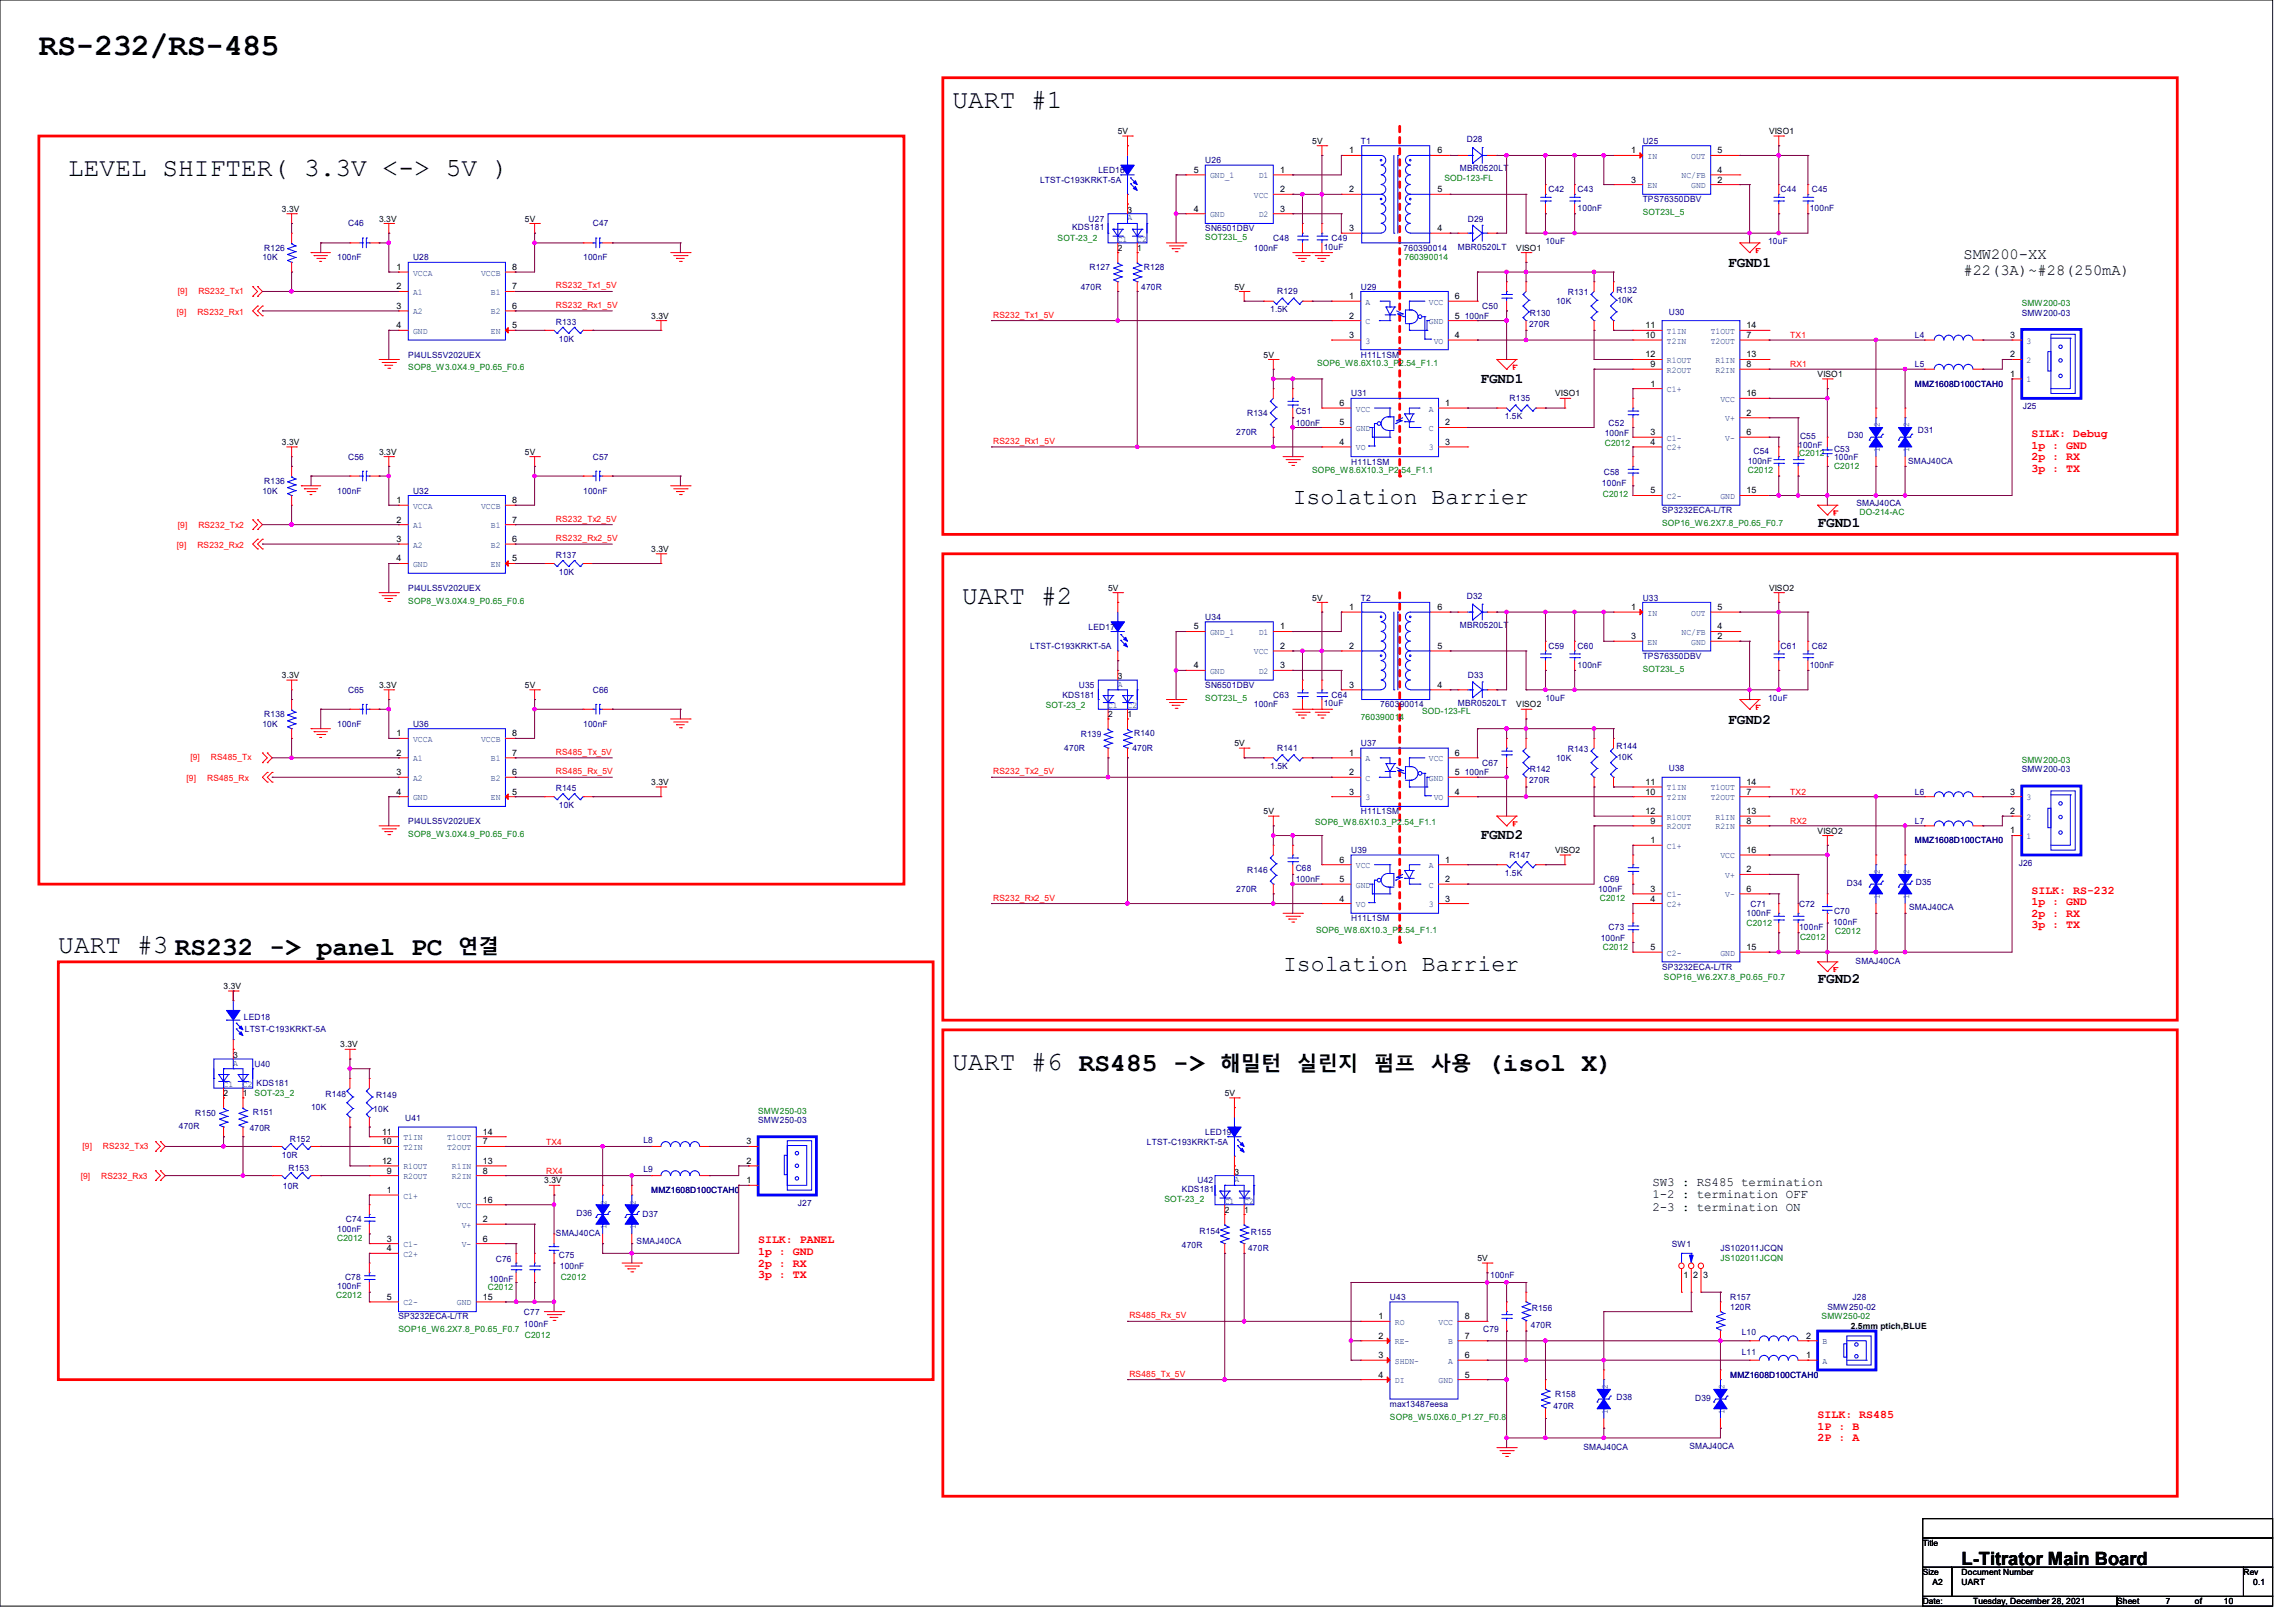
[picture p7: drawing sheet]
<svg xmlns="http://www.w3.org/2000/svg" width="420mm" height="297mm" viewBox="0 0 420 297" stroke-linecap="round" stroke-linejoin="round" font-family="sans-serif">
<defs><g id="words">
<text font-size="5.7" x="7.1" y="10">RS-232/RS-485</text>
<g font-size="4.8">
<text x="174.2" y="19.8">UART #1</text>
<text x="12.4" y="32.2">LEVEL SHIFTER( 3.3V &lt;-&gt; 5V )</text>
<text x="176" y="110.4">UART #2</text>
<text x="10.7" y="174.5">UART #3 RS232 -&gt; panel PC</text>
<text x="174.2" y="195.8">UART #6 RS485 -&gt;</text>
<text x="272" y="196">(isol X)</text>
</g>
<g font-size="4.2">
<text x="236.5" y="92.3">Isolation Barrier</text>
<text x="234.7" y="177.6">Isolation Barrier</text>
</g>
<g font-size="3.7">
<text x="83.8" y="174.7">연결</text>
<text x="223.3" y="196">해밀턴</text>
<text x="237.3" y="196">실린지</text>
<text x="251.4" y="196">펌프</text>
<text x="261.7" y="196">사용</text>
</g>
<text font-size="3.3" x="358.8" y="286.4">L-Titrator Main Board</text>
<g font-size="2.8">
<text x="359.2" y="47.4">SMW200-XX</text>
<text x="359.2" y="50.2">#22(3A)~#28(250mA)</text>
</g>
<g font-size="2.6">
<text x="316.1" y="48.9">FGND1</text>
<text x="270.8" y="70.1">FGND1</text>
<text x="332.5" y="96.4">FGND1</text>
<text x="316.1" y="132.5">FGND2</text>
<text x="270.8" y="153.6">FGND2</text>
<text x="332.5" y="180">FGND2</text>
</g>
<g font-size="2.3">
<text x="302.3" y="217">SW3 : RS485 termination</text>
<text x="302.3" y="219.3">1-2 : termination OFF</text>
<text x="302.3" y="221.6">2-3 : termination ON</text>
</g>
<g font-size="2.1" fill="#f00">
<text x="371.6" y="80">SILK: Debug</text>
<text x="371.6" y="82.1">1p : GND</text>
<text x="371.6" y="84.2">2p : RX</text>
<text x="371.6" y="86.3">3p : TX</text>
<text x="371.6" y="163.5">SILK: RS-232</text>
<text x="371.6" y="165.7">1p : GND</text>
<text x="371.6" y="167.8">2p : RX</text>
<text x="371.6" y="169.9">3p : TX</text>
<text x="138.7" y="227.5">SILK: PANEL</text>
<text x="138.7" y="229.7">1p : GND</text>
<text x="138.7" y="231.8">2p : RX</text>
<text x="138.7" y="233.9">3p : TX</text>
<text x="332.5" y="259.5">SILK: RS485</text>
<text x="332.5" y="261.7">1P : B</text>
<text x="332.5" y="263.8">2P : A</text>
</g>
<g font-size="1.6">
<text x="204.5" y="24.6">5V</text>
<text x="240" y="26.3">5V</text>
<text x="246.8" y="28.1">1</text>
<text x="262.9" y="28.1">6</text>
<text x="298.4" y="28.1">1</text>
<text x="314.2" y="28.1">5</text>
<text x="323.6" y="24.6">VISO1</text>
<text x="218.4" y="31.6">5</text>
<text x="234.1" y="31.6">1</text>
<text x="234.1" y="35.2">2</text>
<text x="246.8" y="35.2">2</text>
<text x="262.9" y="35.2">5</text>
<text x="298.4" y="33.4">3</text>
<text x="314.2" y="33.4">2</text>
<text x="314.2" y="31.6">4</text>
<text x="51.6" y="38.8">3.3V</text>
<text x="69.3" y="40.6">3.3V</text>
<text x="96" y="40.6">5V</text>
<text x="206.2" y="38.9">3</text>
<text x="218.4" y="38.7">4</text>
<text x="234.1" y="38.7">3</text>
<text x="204.5" y="45.9">2</text>
<text x="208" y="45.9">1</text>
<text x="246.8" y="42.3">3</text>
<text x="262.9" y="42.3">4</text>
<text x="277.4" y="45.9">VISO1</text>
<text x="72.6" y="49.4">1</text>
<text x="72.6" y="53">2</text>
<text x="93.7" y="53">7</text>
<text x="93.7" y="49.4">8</text>
<text x="225.8" y="53">5V</text>
<text x="72.6" y="56.5">3</text>
<text x="93.7" y="56.5">6</text>
<text x="119.1" y="58.3">3.3V</text>
<text x="246.8" y="54.7">1</text>
<text x="246.8" y="58.3">2</text>
<text x="266.1" y="58.3">5</text>
<text x="266.1" y="54.7">6</text>
<text x="72.6" y="60.1">4</text>
<text x="93.7" y="60.1">5</text>
<text x="231.1" y="65.4">5V</text>
<text x="246.8" y="61.8">3</text>
<text x="266.1" y="61.8">4</text>
<text x="301" y="61.8">10</text>
<text x="301" y="60.1">11</text>
<text x="301" y="65.4">12</text>
<text x="319.5" y="61.8">7</text>
<text x="319.5" y="65.4">13</text>
<text x="319.5" y="60.1">14</text>
<text x="367.7" y="61.8">3</text>
<text x="367.7" y="65.4">2</text>
<text x="301.9" y="70.7">1</text>
<text x="301.9" y="67.2">9</text>
<text x="319.5" y="67.2">8</text>
<text x="332.5" y="69">VISO1</text>
<text x="367.7" y="69">1</text>
<text x="245" y="77.9">5</text>
<text x="245" y="74.3">6</text>
<text x="264.4" y="74.3">1</text>
<text x="264.4" y="77.9">2</text>
<text x="284.5" y="72.6">VISO1</text>
<text x="319.5" y="76.1">2</text>
<text x="319.5" y="72.5">16</text>
<text x="51.6" y="81.4">3.3V</text>
<text x="69.3" y="83.2">3.3V</text>
<text x="96" y="83.2">5V</text>
<text x="245" y="81.4">4</text>
<text x="264.4" y="81.4">3</text>
<text x="301.9" y="79.6">3</text>
<text x="301.9" y="81.4">4</text>
<text x="319.5" y="79.6">6</text>
<text x="72.6" y="92.1">1</text>
<text x="72.6" y="95.6">2</text>
<text x="93.7" y="95.6">7</text>
<text x="93.7" y="92.1">8</text>
<text x="301.9" y="90.3">5</text>
<text x="319.5" y="90.3">15</text>
<text x="72.6" y="99.2">3</text>
<text x="93.7" y="99.2">6</text>
<text x="119.1" y="101">3.3V</text>
<text x="72.6" y="102.7">4</text>
<text x="93.7" y="102.7">5</text>
<text x="202.7" y="108.1">5V</text>
<text x="240" y="109.9">5V</text>
<text x="246.8" y="111.6">1</text>
<text x="262.9" y="111.6">6</text>
<text x="298.4" y="111.6">1</text>
<text x="314.2" y="111.6">5</text>
<text x="323.6" y="108.1">VISO2</text>
<text x="218.4" y="115.2">5</text>
<text x="234.1" y="115.2">1</text>
<text x="234.1" y="118.7">2</text>
<text x="246.8" y="118.7">2</text>
<text x="262.9" y="118.7">5</text>
<text x="298.4" y="117">3</text>
<text x="314.2" y="117">2</text>
<text x="314.2" y="115.2">4</text>
<text x="51.6" y="124.1">3.3V</text>
<text x="69.3" y="125.9">3.3V</text>
<text x="96" y="125.9">5V</text>
<text x="204.5" y="124.3">3</text>
<text x="218.4" y="122.3">4</text>
<text x="234.1" y="122.3">3</text>
<text x="246.8" y="125.9">3</text>
<text x="262.9" y="125.9">4</text>
<text x="202.7" y="131.2">2</text>
<text x="206.2" y="131.2">1</text>
<text x="277.4" y="129.5">VISO2</text>
<text x="72.6" y="134.7">1</text>
<text x="93.7" y="134.7">8</text>
<text x="225.8" y="136.6">5V</text>
<text x="72.6" y="138.3">2</text>
<text x="72.6" y="141.9">3</text>
<text x="93.7" y="141.9">6</text>
<text x="93.7" y="138.3">7</text>
<text x="119.1" y="143.7">3.3V</text>
<text x="246.8" y="138.3">1</text>
<text x="246.8" y="141.9">2</text>
<text x="266.1" y="141.9">5</text>
<text x="266.1" y="138.3">6</text>
<text x="301" y="143.6">11</text>
<text x="319.5" y="143.6">14</text>
<text x="72.6" y="145.4">4</text>
<text x="93.7" y="145.4">5</text>
<text x="231.1" y="149">5V</text>
<text x="246.8" y="145.4">3</text>
<text x="266.1" y="145.4">4</text>
<text x="301" y="145.4">10</text>
<text x="301" y="149">12</text>
<text x="319.5" y="145.4">7</text>
<text x="319.5" y="149">13</text>
<text x="367.7" y="145.4">3</text>
<text x="367.7" y="149">2</text>
<text x="301.9" y="154.3">1</text>
<text x="301.9" y="150.8">9</text>
<text x="319.5" y="150.8">8</text>
<text x="332.5" y="152.6">VISO2</text>
<text x="367.7" y="152.5">1</text>
<text x="245" y="161.4">5</text>
<text x="245" y="157.9">6</text>
<text x="264.4" y="157.9">1</text>
<text x="264.4" y="161.4">2</text>
<text x="284.5" y="156.1">VISO2</text>
<text x="319.5" y="159.6">2</text>
<text x="319.5" y="156.1">16</text>
<text x="245" y="165">4</text>
<text x="264.4" y="165">3</text>
<text x="301.9" y="163.2">3</text>
<text x="301.9" y="165">4</text>
<text x="319.5" y="163.2">6</text>
<text x="301.9" y="173.9">5</text>
<text x="319.5" y="173.9">15</text>
<text x="40.9" y="181">3.3V</text>
<text x="62.2" y="191.7">3.3V</text>
<text x="42.7" y="193.6">3</text>
<text x="40.9" y="200.6">2</text>
<text x="44.4" y="200.6">1</text>
<text x="224" y="200.6">5V</text>
<text x="69.9" y="209.4">10</text>
<text x="69.9" y="207.6">11</text>
<text x="88.3" y="209.4">7</text>
<text x="88.3" y="207.6">14</text>
<text x="136.6" y="209.4">3</text>
<text x="69.9" y="213">12</text>
<text x="70.8" y="214.8">9</text>
<text x="88.3" y="214.8">8</text>
<text x="88.3" y="213">13</text>
<text x="136.6" y="213">2</text>
<text x="225.8" y="215">3</text>
<text x="70.8" y="218.3">1</text>
<text x="88.3" y="220.1">16</text>
<text x="99.6" y="216.6">3.3V</text>
<text x="136.6" y="216.5">1</text>
<text x="224" y="221.9">2</text>
<text x="227.6" y="221.9">1</text>
<text x="70.8" y="227.2">3</text>
<text x="88.3" y="223.7">2</text>
<text x="88.3" y="227.2">6</text>
<text x="70.8" y="229">4</text>
<text x="270.3" y="230.8">5V</text>
<text x="308" y="233.8">1</text>
<text x="309.7" y="233.8">2</text>
<text x="311.5" y="233.8">3</text>
<text x="70.8" y="237.9">5</text>
<text x="88.3" y="237.9">15</text>
<text x="252.1" y="241.4">1</text>
<text x="252.1" y="245">2</text>
<text x="267.9" y="245">7</text>
<text x="267.9" y="241.4">8</text>
<text x="330.4" y="245">2</text>
<text x="338.5" y="243.3">2.5mm ptich,BLUE</text>
<text x="252.1" y="248.5">3</text>
<text x="267.9" y="248.5">6</text>
<text x="330.4" y="248.5">1</text>
<text x="252.1" y="252.1">4</text>
<text x="267.9" y="252.1">5</text>
<text x="351.7" y="282.9">Title</text>
<text x="351.7" y="288.2">Size</text>
<text x="351.7" y="293.6">Date:</text>
<text x="353.5" y="290">A2</text>
<text x="358.8" y="288.2">Document Number</text>
<text x="358.8" y="290">UART</text>
<text x="360.9" y="293.6">Tuesday, December 28, 2021</text>
<text x="387.3" y="293.6">Sheet</text>
<text x="396.2" y="293.6">7</text>
<text x="401.5" y="293.6">of</text>
<text x="406.8" y="293.6">10</text>
<text x="410.4" y="288.2">Rev</text>
<text x="412.2" y="290">0.1</text>
</g>
<g font-size="1.6" fill="#000080">
<text x="220.5" y="29.9">U26</text>
<text x="248.9" y="26.3">T1</text>
<text x="268.3" y="26">D28</text>
<text x="300.5" y="26.3">U25</text>
<text x="190.2" y="33.4">LTST-C193KRKT-5A</text>
<text x="200.9" y="31.7">LED16</text>
<text x="267" y="31.3">MBR0520LT</text>
<text x="283.3" y="35.2">C42</text>
<text x="288.6" y="35.2">C43</text>
<text x="325.7" y="35.2">C44</text>
<text x="331.4" y="35.2">C45</text>
<text x="63.7" y="41.4">C46</text>
<text x="108.5" y="41.4">C47</text>
<text x="199.1" y="40.6">U27</text>
<text x="268.5" y="40.6">D29</text>
<text x="288.6" y="38.6">100nF</text>
<text x="300.5" y="37">TPS76350DBV</text>
<text x="331" y="38.6">100nF</text>
<text x="48" y="47.7">10K</text>
<text x="48.3" y="45.9">R126</text>
<text x="61.7" y="47.7">100nF</text>
<text x="75.6" y="47.7">U28</text>
<text x="106.7" y="47.7">100nF</text>
<text x="196.1" y="42.2">KDS181</text>
<text x="220.5" y="42.3">SN6501DBV</text>
<text x="229.4" y="45.9">100nF</text>
<text x="232.9" y="44.1">C48</text>
<text x="242.1" y="45.7">10uF</text>
<text x="243.6" y="44.1">C49</text>
<text x="256.8" y="45.9">760390014</text>
<text x="266.7" y="45.7">MBR0520LT</text>
<text x="282.7" y="44.7">10uF</text>
<text x="323.4" y="44.7">10uF</text>
<text x="197.7" y="53">470R</text>
<text x="199.3" y="49.4">R127</text>
<text x="208.7" y="53">470R</text>
<text x="209.3" y="49.4">R128</text>
<text x="233.6" y="53.9">R129</text>
<text x="248.9" y="53">U29</text>
<text x="295.7" y="53.5">R132</text>
<text x="101.7" y="59.4">R133</text>
<text x="232.4" y="57.1">1.5K</text>
<text x="267.9" y="58.3">100nF</text>
<text x="271.1" y="56.6">C50</text>
<text x="279.7" y="59.8">270R</text>
<text x="279.9" y="57.8">R130</text>
<text x="284.6" y="55.7">10K</text>
<text x="286.8" y="54.1">R131</text>
<text x="295.9" y="55.5">10K</text>
<text x="305.3" y="57.6">U30</text>
<text x="369.8" y="57.8">SMW200-03</text>
<text x="74.7" y="65.4">PI4ULS5V202UEX</text>
<text x="102.2" y="62.6">10K</text>
<text x="248.9" y="65.4">H11L1SM</text>
<text x="350.3" y="61.9">L4</text>
<text x="350.3" y="67.2">L5</text>
<text x="350.3" y="70.8">MMZ1608D100CTAH0</text>
<text x="228.1" y="76.1">R134</text>
<text x="237" y="75.8">C51</text>
<text x="237" y="77.9">100nF</text>
<text x="247.1" y="72.6">U31</text>
<text x="275.2" y="76.7">1.5K</text>
<text x="276.1" y="73.4">R135</text>
<text x="294.3" y="77.9">C52</text>
<text x="370" y="74.9">J25</text>
<text x="226.1" y="79.7">270R</text>
<text x="293.5" y="79.8">100nF</text>
<text x="320.8" y="83.1">C54</text>
<text x="328.9" y="82">100nF</text>
<text x="329.3" y="80.4">C55</text>
<text x="335.5" y="82.7">C53</text>
<text x="338" y="80.2">D30</text>
<text x="350.8" y="79.3">D31</text>
<text x="48.3" y="88.6">R136</text>
<text x="63.7" y="84.1">C56</text>
<text x="108.5" y="84.1">C57</text>
<text x="247.1" y="85">H11L1SM</text>
<text x="293" y="88.9">100nF</text>
<text x="293.4" y="87">C58</text>
<text x="319.7" y="84.8">100nF</text>
<text x="335.5" y="84.1">100nF</text>
<text x="349" y="84.8">SMAJ40CA</text>
<text x="48" y="90.3">10K</text>
<text x="61.7" y="90.3">100nF</text>
<text x="75.6" y="90.3">U32</text>
<text x="106.7" y="90.3">100nF</text>
<text x="304" y="93.9">SP3232ECA-L/TR</text>
<text x="339.6" y="92.7">SMAJ40CA</text>
<text x="101.7" y="102.1">R137</text>
<text x="102.2" y="105.3">10K</text>
<text x="74.7" y="108.1">PI4ULS5V202UEX</text>
<text x="220.5" y="113.5">U34</text>
<text x="248.9" y="109.9">T2</text>
<text x="268.3" y="109.6">D32</text>
<text x="300.5" y="109.9">U33</text>
<text x="188.5" y="118.8">LTST-C193KRKT-5A</text>
<text x="199.1" y="115.2">LED17</text>
<text x="267" y="114.9">MBR0520LT</text>
<text x="283.3" y="118.8">C59</text>
<text x="288.6" y="118.8">C60</text>
<text x="325.7" y="118.8">C61</text>
<text x="331.4" y="118.8">C62</text>
<text x="197.4" y="125.9">U35</text>
<text x="220.5" y="125.9">SN6501DBV</text>
<text x="268.5" y="124.1">D33</text>
<text x="288.6" y="122.2">100nF</text>
<text x="300.5" y="120.6">TPS76350DBV</text>
<text x="331" y="122.2">100nF</text>
<text x="48.3" y="131.2">R138</text>
<text x="63.7" y="126.8">C65</text>
<text x="108.5" y="126.8">C66</text>
<text x="194.4" y="127.7">KDS181</text>
<text x="229.4" y="129.5">100nF</text>
<text x="232.9" y="127.7">C63</text>
<text x="242.1" y="129.3">10uF</text>
<text x="243.6" y="127.7">C64</text>
<text x="252.5" y="129.5">760390014</text>
<text x="266.7" y="129.3">MBR0520LT</text>
<text x="282.7" y="128.2">10uF</text>
<text x="323.4" y="128.2">10uF</text>
<text x="48" y="133">10K</text>
<text x="61.7" y="133">100nF</text>
<text x="75.6" y="133">U36</text>
<text x="106.7" y="133">100nF</text>
<text x="194.7" y="137.5">470R</text>
<text x="197.7" y="134.8">R139</text>
<text x="207.1" y="137.5">470R</text>
<text x="207.5" y="134.6">R140</text>
<text x="233.6" y="137.5">R141</text>
<text x="248.9" y="136.6">U37</text>
<text x="286.8" y="137.6">R143</text>
<text x="295.7" y="137.1">R144</text>
<text x="232.4" y="140.7">1.5K</text>
<text x="267.9" y="141.9">100nF</text>
<text x="271.1" y="140.1">C67</text>
<text x="279.7" y="143.3">270R</text>
<text x="279.9" y="141.3">R142</text>
<text x="284.6" y="139.2">10K</text>
<text x="295.9" y="139.1">10K</text>
<text x="305.3" y="141.2">U38</text>
<text x="369.8" y="141.3">SMW200-03</text>
<text x="101.7" y="144.7">R145</text>
<text x="102.2" y="148">10K</text>
<text x="248.9" y="149">H11L1SM</text>
<text x="350.3" y="145.5">L6</text>
<text x="74.7" y="150.8">PI4ULS5V202UEX</text>
<text x="350.3" y="150.8">L7</text>
<text x="350.3" y="154.3">MMZ1608D100CTAH0</text>
<text x="228.1" y="159.7">R146</text>
<text x="237" y="159.3">C68</text>
<text x="237" y="161.5">100nF</text>
<text x="247.1" y="156.1">U39</text>
<text x="275.2" y="160.2">1.5K</text>
<text x="276.1" y="157">R147</text>
<text x="293.4" y="161.5">C69</text>
<text x="369.3" y="158.5">J26</text>
<text x="226.1" y="163.2">270R</text>
<text x="292.3" y="163.2">100nF</text>
<text x="319.5" y="167.7">100nF</text>
<text x="320.2" y="166.1">C71</text>
<text x="329.1" y="166.1">C72</text>
<text x="335.5" y="167.3">C70</text>
<text x="337.8" y="162.2">D34</text>
<text x="349.2" y="166.5">SMAJ40CA</text>
<text x="350.4" y="162">D35</text>
<text x="247.1" y="168.6">H11L1SM</text>
<text x="292.8" y="172.1">100nF</text>
<text x="294.3" y="170.2">C73</text>
<text x="329.1" y="170.2">100nF</text>
<text x="335.3" y="169.3">100nF</text>
<text x="304" y="177.5">SP3232ECA-L/TR</text>
<text x="339.4" y="176.4">SMAJ40CA</text>
<text x="44.6" y="186.7">LED18</text>
<text x="44.8" y="188.8">LTST-C193KRKT-5A</text>
<text x="46.6" y="195.2">U40</text>
<text x="46.9" y="198.8">KDS181</text>
<text x="56.9" y="203.1">10K</text>
<text x="59.6" y="200.7">R148</text>
<text x="68.3" y="203.4">10K</text>
<text x="68.8" y="200.9">R149</text>
<text x="32.7" y="206.6">470R</text>
<text x="35.7" y="204.3">R150</text>
<text x="45.7" y="207">470R</text>
<text x="46.2" y="204.1">R151</text>
<text x="53" y="208.9">R152</text>
<text x="74.1" y="205.2">U41</text>
<text x="117.7" y="209.1">L8</text>
<text x="138.7" y="205.6">SMW250-03</text>
<text x="209.8" y="209.5">LTST-C193KRKT-5A</text>
<text x="220.5" y="207.7">LED19</text>
<text x="51.6" y="212">10R</text>
<text x="52.8" y="214.2">R153</text>
<text x="117.7" y="214.5">L9</text>
<text x="51.7" y="217.6">10R</text>
<text x="119.1" y="218.4">MMZ1608D100CTAH0</text>
<text x="146" y="220.7">J27</text>
<text x="216.2" y="218.2">KDS181</text>
<text x="219" y="216.6">U42</text>
<text x="61.7" y="225.5">100nF</text>
<text x="63.3" y="223.7">C74</text>
<text x="101.7" y="226.2">SMAJ40CA</text>
<text x="105.5" y="222.5">D36</text>
<text x="116.5" y="227.6">SMAJ40CA</text>
<text x="117.5" y="222.8">D37</text>
<text x="219.4" y="225.8">R154</text>
<text x="228.8" y="226">R155</text>
<text x="90.7" y="231">C76</text>
<text x="102.2" y="230.2">C75</text>
<text x="102.4" y="232.2">100nF</text>
<text x="216.2" y="228.5">470R</text>
<text x="228.3" y="228.8">470R</text>
<text x="272.6" y="233.8">100nF</text>
<text x="305.8" y="228.1">SW1</text>
<text x="314.7" y="229">JS102011JCQN</text>
<text x="61.7" y="236">100nF</text>
<text x="63.1" y="234.2">C78</text>
<text x="89.5" y="234.5">100nF</text>
<text x="254.3" y="237.9">U43</text>
<text x="280.2" y="239.9">R156</text>
<text x="316.5" y="237.9">R157</text>
<text x="316.5" y="239.7">120R</text>
<text x="334.3" y="239.7">SMW250-02</text>
<text x="338.9" y="237.9">J28</text>
<text x="72.9" y="241.5">SP3232ECA-L/TR</text>
<text x="95.8" y="240.6">C77</text>
<text x="95.8" y="242.9">100nF</text>
<text x="271.3" y="243.8">C79</text>
<text x="280" y="243.1">470R</text>
<text x="318.6" y="244.3">L10</text>
<text x="318.6" y="248">L11</text>
<text x="254.3" y="257.5">max13487eesa</text>
<text x="284.1" y="257.8">470R</text>
<text x="284.5" y="255.7">R158</text>
<text x="295.7" y="256.2">D38</text>
<text x="310.1" y="256.4">D39</text>
<text x="316.5" y="252.1">MMZ1608D100CTAH0</text>
<text x="289.6" y="265.3">SMAJ40CA</text>
<text x="309" y="265.1">SMAJ40CA</text>
</g>
<g font-size="1.6" fill="#004080">
<text x="301.4" y="29.1">IN</text>
<text x="309.4" y="29.1">OUT</text>
<text x="221.4" y="32.6">GND_1</text>
<text x="230.3" y="32.6">D1</text>
<text x="301.4" y="34.4">EN</text>
<text x="307.6" y="32.6">NC/FB</text>
<text x="309.4" y="34.4">GND</text>
<text x="206.2" y="40.3">A</text>
<text x="221.4" y="39.8">GND</text>
<text x="229.4" y="36.2">VCC</text>
<text x="230.3" y="39.8">D2</text>
<text x="204.5" y="44.2">C1</text>
<text x="208" y="44.2">C2</text>
<text x="75.6" y="50.4">VCCA</text>
<text x="75.6" y="54">A1</text>
<text x="88" y="50.4">VCCB</text>
<text x="89.8" y="54">B1</text>
<text x="75.6" y="57.5">A2</text>
<text x="89.8" y="57.5">B2</text>
<text x="249.8" y="55.8">A</text>
<text x="249.8" y="59.3">C</text>
<text x="261.4" y="59.3">GND</text>
<text x="261.4" y="55.8">VCC</text>
<text x="75.6" y="61.1">GND</text>
<text x="89.8" y="61.1">EN</text>
<text x="249.8" y="62.9">3</text>
<text x="262.3" y="62.9">VO</text>
<text x="304.9" y="62.9">T2IN</text>
<text x="304.9" y="61.1">T1IN</text>
<text x="312.9" y="62.9">T2OUT</text>
<text x="312.9" y="61.1">T1OUT</text>
<text x="370.7" y="62.9">3</text>
<text x="304.9" y="71.8">C1+</text>
<text x="304.9" y="68.2">R2OUT</text>
<text x="304.9" y="66.4">R1OUT</text>
<text x="313.8" y="68.2">R2IN</text>
<text x="313.8" y="66.4">R1IN</text>
<text x="370.7" y="70">1</text>
<text x="370.7" y="66.4">2</text>
<text x="248" y="75.3">VCC</text>
<text x="261.4" y="75.3">A</text>
<text x="314.7" y="73.5">VCC</text>
<text x="315.6" y="77.1">V+</text>
<text x="248" y="82.4">VO</text>
<text x="248" y="78.9">GND</text>
<text x="261.4" y="78.9">C</text>
<text x="261.4" y="82.4">3</text>
<text x="304.9" y="80.6">C1-</text>
<text x="304.9" y="82.4">C2+</text>
<text x="315.6" y="80.6">V-</text>
<text x="343.9" y="82.7" transform="rotate(-90 343.9 82.7)">1</text>
<text x="343.9" y="78.2" transform="rotate(-90 343.9 78.2)">2</text>
<text x="349.2" y="82.7" transform="rotate(-90 349.2 82.7)">1</text>
<text x="349.2" y="78.2" transform="rotate(-90 349.2 78.2)">2</text>
<text x="75.6" y="93.1">VCCA</text>
<text x="88" y="93.1">VCCB</text>
<text x="304.9" y="91.3">C2-</text>
<text x="314.7" y="91.3">GND</text>
<text x="75.6" y="96.6">A1</text>
<text x="75.6" y="100.2">A2</text>
<text x="89.8" y="100.2">B2</text>
<text x="89.8" y="96.6">B1</text>
<text x="75.6" y="103.8">GND</text>
<text x="89.8" y="103.8">EN</text>
<text x="301.4" y="112.7">IN</text>
<text x="309.4" y="112.7">OUT</text>
<text x="221.4" y="116.2">GND_1</text>
<text x="229.4" y="119.8">VCC</text>
<text x="230.3" y="116.2">D1</text>
<text x="301.4" y="118">EN</text>
<text x="307.6" y="116.2">NC/FB</text>
<text x="309.4" y="118">GND</text>
<text x="204.5" y="125.7">A</text>
<text x="221.4" y="123.3">GND</text>
<text x="230.3" y="123.3">D2</text>
<text x="202.7" y="129.6">C1</text>
<text x="206.2" y="129.6">C2</text>
<text x="75.6" y="135.8">VCCA</text>
<text x="88" y="135.8">VCCB</text>
<text x="75.6" y="139.3">A1</text>
<text x="75.6" y="142.9">A2</text>
<text x="89.8" y="142.9">B2</text>
<text x="89.8" y="139.3">B1</text>
<text x="249.8" y="139.3">A</text>
<text x="249.8" y="142.9">C</text>
<text x="261.4" y="142.9">GND</text>
<text x="261.4" y="139.3">VCC</text>
<text x="75.6" y="146.4">GND</text>
<text x="89.8" y="146.4">EN</text>
<text x="249.8" y="146.4">3</text>
<text x="262.3" y="146.4">VO</text>
<text x="304.9" y="146.4">T2IN</text>
<text x="304.9" y="144.7">T1IN</text>
<text x="304.9" y="150">R1OUT</text>
<text x="312.9" y="146.4">T2OUT</text>
<text x="312.9" y="144.7">T1OUT</text>
<text x="313.8" y="150">R1IN</text>
<text x="370.7" y="146.4">3</text>
<text x="370.7" y="150">2</text>
<text x="304.9" y="155.3">C1+</text>
<text x="304.9" y="151.8">R2OUT</text>
<text x="313.8" y="151.8">R2IN</text>
<text x="370.7" y="153.5">1</text>
<text x="248" y="158.9">VCC</text>
<text x="261.4" y="158.9">A</text>
<text x="314.7" y="157.1">VCC</text>
<text x="315.6" y="160.7">V+</text>
<text x="343.9" y="160" transform="rotate(-90 343.9 160)">2</text>
<text x="349.2" y="160" transform="rotate(-90 349.2 160)">2</text>
<text x="248" y="166">VO</text>
<text x="248" y="162.4">GND</text>
<text x="261.4" y="162.4">C</text>
<text x="261.4" y="166">3</text>
<text x="304.9" y="164.2">C1-</text>
<text x="304.9" y="166">C2+</text>
<text x="315.6" y="164.2">V-</text>
<text x="343.9" y="164.5" transform="rotate(-90 343.9 164.5)">1</text>
<text x="349.2" y="164.5" transform="rotate(-90 349.2 164.5)">1</text>
<text x="304.9" y="174.9">C2-</text>
<text x="314.7" y="174.9">GND</text>
<text x="42.7" y="195">A</text>
<text x="40.9" y="198.9">C1</text>
<text x="44.4" y="198.9">C2</text>
<text x="73.8" y="208.7">T1IN</text>
<text x="81.8" y="208.7">T1OUT</text>
<text x="73.8" y="215.8">R2OUT</text>
<text x="73.8" y="210.4">T2IN</text>
<text x="73.8" y="214">R1OUT</text>
<text x="81.8" y="210.4">T2OUT</text>
<text x="82.7" y="215.8">R2IN</text>
<text x="82.7" y="214">R1IN</text>
<text x="73.8" y="219.3">C1+</text>
<text x="83.6" y="221.1">VCC</text>
<text x="111" y="220.5" transform="rotate(-90 111 220.5)">2</text>
<text x="116.3" y="220.5" transform="rotate(-90 116.3 220.5)">2</text>
<text x="224" y="220.3">C1</text>
<text x="225.8" y="216.4">A</text>
<text x="227.6" y="220.3">C2</text>
<text x="84.5" y="224.7">V+</text>
<text x="111" y="224.9" transform="rotate(-90 111 224.9)">1</text>
<text x="116.3" y="224.9" transform="rotate(-90 116.3 224.9)">1</text>
<text x="73.8" y="228.2">C1-</text>
<text x="73.8" y="230">C2+</text>
<text x="84.5" y="228.2">V-</text>
<text x="73.8" y="238.9">C2-</text>
<text x="83.6" y="238.9">GND</text>
<text x="255.1" y="242.4">RO</text>
<text x="263.1" y="242.4">VCC</text>
<text x="255.1" y="246">RE-</text>
<text x="255.1" y="249.6">SHDN-</text>
<text x="264.9" y="249.6">A</text>
<text x="264.9" y="246">B</text>
<text x="333.4" y="249.6">A</text>
<text x="333.4" y="246">B</text>
<text x="255.1" y="253.1">DI</text>
<text x="263.1" y="253.1">GND</text>
<text x="294.1" y="254.3" transform="rotate(-90 294.1 254.3)">2</text>
<text x="315.4" y="254.3" transform="rotate(-90 315.4 254.3)">2</text>
<text x="294.1" y="258.7" transform="rotate(-90 294.1 258.7)">1</text>
<text x="315.4" y="258.7" transform="rotate(-90 315.4 258.7)">1</text>
</g>
<g font-size="1.6" fill="#008000">
<text x="264.2" y="33.1">SOD-123-FL</text>
<text x="300.5" y="39.3">SOT23L_5</text>
<text x="193.5" y="44.1">SOT-23_2</text>
<text x="220.5" y="43.9">SOT23L_5</text>
<text x="256.9" y="47.5">760390014</text>
<text x="369.8" y="56">SMW200-03</text>
<text x="74.7" y="67.8">SOP8_W3.0X4.9_P0.65_F0.6</text>
<text x="240.9" y="67.1">SOP6_W8.6X10.3_P2.54_F1.1</text>
<text x="293.5" y="81.6">C2012</text>
<text x="329.1" y="83.4">C2012</text>
<text x="240" y="86.6">SOP6_W8.6X10.3_P2.54_F1.1</text>
<text x="319.7" y="86.6">C2012</text>
<text x="335.5" y="85.9">C2012</text>
<text x="293.2" y="90.9">C2012</text>
<text x="340.1" y="94.2">DO-214-AC</text>
<text x="304" y="96.2">SOP16_W6.2X7.8_P0.65_F0.7</text>
<text x="74.7" y="110.4">SOP8_W3.0X4.9_P0.65_F0.6</text>
<text x="300.5" y="122.9">SOT23L_5</text>
<text x="191.3" y="129.6">SOT-23_2</text>
<text x="220.5" y="128.2">SOT23L_5</text>
<text x="248.9" y="131.8">760390014</text>
<text x="260.1" y="130.7">SOD-123-FL</text>
<text x="369.8" y="139.6">SMW200-03</text>
<text x="74.7" y="153.1">SOP8_W3.0X4.9_P0.65_F0.6</text>
<text x="240.6" y="151">SOP6_W8.6X10.3_P2.54_F1.1</text>
<text x="292.6" y="164.8">C2012</text>
<text x="240.7" y="170.7">SOP6_W8.6X10.3_P2.54_F1.1</text>
<text x="293.2" y="173.9">C2012</text>
<text x="319.5" y="169.5">C2012</text>
<text x="329.3" y="172">C2012</text>
<text x="335.7" y="170.9">C2012</text>
<text x="304.4" y="179.4">SOP16_W6.2X7.8_P0.65_F0.7</text>
<text x="46.6" y="200.6">SOT-23_2</text>
<text x="138.7" y="203.8">SMW250-03</text>
<text x="213" y="220">SOT-23_2</text>
<text x="61.7" y="227.1">C2012</text>
<text x="314.7" y="230.8">JS102011JCQN</text>
<text x="61.5" y="237.6">C2012</text>
<text x="89.2" y="236.1">C2012</text>
<text x="102.6" y="234.2">C2012</text>
<text x="72.9" y="243.8">SOP16_W6.2X7.8_P0.65_F0.7</text>
<text x="96" y="244.9">C2012</text>
<text x="333.2" y="241.5">SMW250-02</text>
<text x="254.3" y="259.8">SOP8_W5.0X6.0_P1.27_F0.8</text>
</g>
<g font-size="1.6" fill="#f00">
<text x="32.6" y="53.9">[9]</text>
<text x="36.3" y="53.9">RS232_Tx1</text>
<text x="101.7" y="52.8">RS232_Tx1_5V</text>
<text x="32.3" y="57.6">[9]</text>
<text x="36.1" y="57.6">RS232_Rx1</text>
<text x="101.7" y="56.3">RS232_Rx1_5V</text>
<text x="181.7" y="58.1">RS232_Tx1_5V</text>
<text x="327.5" y="61.9">TX1</text>
<text x="327.5" y="67.2">RX1</text>
<text x="181.7" y="81.2">RS232_Rx1_5V</text>
<text x="101.7" y="95.5">RS232_Tx2_5V</text>
<text x="32.3" y="100.3">[9]</text>
<text x="32.6" y="96.6">[9]</text>
<text x="36.1" y="100.3">RS232_Rx2</text>
<text x="36.3" y="96.6">RS232_Tx2</text>
<text x="101.7" y="99">RS232_Rx2_5V</text>
<text x="34.1" y="143">[9]</text>
<text x="34.8" y="139.1">[9]</text>
<text x="37.9" y="143">RS485_Rx</text>
<text x="38.6" y="139.1">RS485_Tx</text>
<text x="101.7" y="138.1">RS485_Tx_5V</text>
<text x="101.7" y="141.7">RS485_Rx_5V</text>
<text x="181.7" y="141.7">RS232_Tx2_5V</text>
<text x="327.5" y="145.5">TX2</text>
<text x="327.5" y="150.8">RX2</text>
<text x="181.7" y="164.8">RS232_Rx2_5V</text>
<text x="99.9" y="209.5">TX4</text>
<text x="14.8" y="215.7">[9]</text>
<text x="15.1" y="210.3">[9]</text>
<text x="18.5" y="215.7">RS232_Rx3</text>
<text x="18.8" y="210.3">RS232_Tx3</text>
<text x="99.9" y="214.8">RX4</text>
<text x="206.6" y="241.3">RS485_Rx_5V</text>
<text x="206.6" y="251.9">RS485_Tx_5V</text>
</g>
</g></defs>
<path d="M0 0h415.7v293.9h-415.7z" fill="none" stroke="#000" stroke-width=".18"/>
<path d="M172.5 14.2h225.8v83.6h-225.8zM10.7 176h160v76.5h-160z" fill="none" stroke="#f00" stroke-width=".51"/>
<path d="M256 23.1v64" fill="none" stroke="#f00" stroke-width=".51" stroke-dasharray="1 1"/>
<circle cx="256" cy="87.1" r=".25" fill="#f00" stroke-dasharray="1 1"/>
<path d="M172.5 101.3h225.8v85.4h-225.8z" fill="none" stroke="#f00" stroke-width=".51"/>
<path d="M256 108.5v64" fill="none" stroke="#f00" stroke-width=".51" stroke-dasharray="1 1"/>
<circle cx="256" cy="172.5" r=".25" fill="#f00" stroke-dasharray="1 1"/>
<path d="M7.1 24.9h158.3v136.9h-158.3zM172.5 188.5h225.8v85.3h-225.8z" fill="none" stroke="#f00" stroke-width=".51"/>
<g fill="none" stroke="#f00" stroke-width=".18">
<path d="M52.5 39.1h1.7M53.3 39.1v1.8M54.2 39.1h.1M205.4 24.9h1.7M206.2 26.7h.1M206.2 24.9v1.8M207.1 24.9h.1M216.9 39.1h.1M216.9 32h.1M216.9 39.1h3.6M216.9 32h3.6M232.9 39.1h3.6"/>
<path d="M232.9 32h3.6M232.9 35.6h3.6M236.5 32h.1M236.5 35.6h.1M236.5 39.1h.1M240.9 26.7h1.8M241.8 28.4h.1M241.8 26.7v1.7M242.7 26.7h.1M324.5 24.9h1.8M325.4 26.7h.1M325.4 24.9v1.8"/>
<path d="M326.3 24.9h.1M46.2 54.2h.1M46.2 52.5h.1M46.2 52.5l.9 .8-.9 .9M47.1 52.5h.1M47.1 54.2h.1M47.1 56h.1M47.1 57.8h.1M47.1 52.5l.9 .8-.9 .9M47.1 56l-.9 .9 .9 .9M48 56h.1M48 57.8h.1"/>
<path d="M48 56l-.9 .9 .9 .9M53.3 40.9h.1M56.9 46.2h.1M56.9 46.2h3.6M57.4 46.8h.1M57.4 46.8h2.5M58 47.3h1.4M58.5 47.8h.1M58.5 47.8h.3M59.4 47.3h.1M64 44.4h.1M64 44.4h1.8"/>
<path d="M67.6 44.4h1.7M69.3 44.4h.1M70.2 40.9h1.8M71.1 42.7h.1M71.1 40.9v1.8M72 40.9h.1M96.9 40.9h1.8M97.8 42.7h.1M97.8 40.9v1.8M98.7 40.9h.1M106.7 44.4h.1M106.7 44.4h1.8"/>
<path d="M110.2 44.4h1.8M112 44.4h.1M120 58.7h1.8M120.9 58.7v1.8M121.8 58.7h.1M122.7 46.2h3.5M123.2 46.8h2.5M123.7 47.3h.1M123.7 47.3h1.5M124.3 47.8h.3M124.6 47.8h.1M125.7 46.8h.1"/>
<path d="M126.2 46.2h.1M204.5 53.3h.1M204.5 46.2h.1M204.5 46.2v1.8M204.5 51.6v1.7M208 53.3h.1M208 46.2h.1M208 46.2v1.8M208 51.6v1.7M213.4 44.4h3.5M213.9 45h2.5M214.4 45.5h.1"/>
<path d="M214.4 45.5h1.5M215 46.1h.3M215.3 46.1h.1M216.4 45h.1M216.9 44.4h.1M226.7 53.3h1.8M227.6 55.1h.1M227.6 53.3v1.8M228.5 53.3h.1M236.5 46.2h7.1M237 46.8h2.5M237.5 47.3h.1"/>
<path d="M237.5 47.3h1.5M238.1 47.8h.3M238.3 46.2h.1M238.3 40.9h.1M238.3 40.9v1.8M238.3 44.4v1.8M238.4 47.8h.1M239.5 46.8h.1M240 46.2h.1M240.6 46.8h2.4M241.1 47.3h.1M241.1 47.3h1.4"/>
<path d="M241.6 47.8h.4M241.8 46.2h.1M241.8 40.9h.1M241.8 40.9v1.8M241.8 44.4v1.8M242 47.8h.1M243 46.8h.1M243.6 46.2h.1M266.7 42.7h.1M266.7 42.7h1.8M272 42.7h1.8M273.8 42.7h.1"/>
<path d="M275.6 56.9h.1M275.6 51.6h.1M275.6 51.6v1.7M275.6 55.1v1.8M278.3 46.2h1.7M279.1 48h.1M279.1 46.2v1.8M280 46.2h.1M291.6 51.6h.1M291.6 51.6v1.7M291.6 58.7v1.8M295.1 51.6h.1"/>
<path d="M295.1 51.6v1.7M295.1 58.7v1.8M318.3 44.4h.1M318.3 44.4h3.5M318.3 44.4l1.7 1.8M320 46.2h.1M321.3 45.5h.1M321.3 46.2h.1M321.3 45.9h.1M321.3 45.5h.5M321.3 45.5v.7M321.3 45.9h.3"/>
<path d="M321.8 44.4h.1M321.8 45.5h.1M321.8 44.4l-1.8 1.8M69.3 65.8h3.6M69.9 66.3h2.4M70.4 66.8h.1M70.4 66.8h1.4M71 67.4h.3M71.3 67.4h.1M72.3 66.3h.1M72.9 65.8h.1M99.6 60.5h.1"/>
<path d="M99.6 60.5h1.7M106.7 60.5h1.8M108.5 60.5h.1M120.9 60.5h.1M232 65.8h1.8M232.9 67.6h.1M232.9 71.1h.1M232.9 65.8v1.8M232.9 71.1v1.8M232.9 78.2v1.8M233.8 65.8h.1M236.5 76.5h.1"/>
<path d="M236.5 71.1h.1M236.5 71.1v1.8M236.5 74.7v1.8M273.8 65.8h.1M273.8 74.7h.1M273.8 65.8h3.6M273.8 65.8l1.8 1.8M273.8 74.7h1.8M275.6 67.6h.1M276.8 66.8h.1M276.8 67.6h.1M276.8 67.2h.1"/>
<path d="M276.8 66.8h.6M276.8 66.8v.8M276.8 67.2h.4M277.4 65.8h.1M277.4 66.8h.1M277.4 65.8l-1.8 1.8M280.9 74.7h1.8M282.7 74.7h.1M285.4 72.9h1.7M286.3 74.7h.1M286.3 72.9v1.8M287.1 72.9h.1"/>
<path d="M291.6 60.5h.1M295.1 60.5h.1M333.4 69.3h1.8M334.3 71.1h.1M334.3 69.3v1.8M335.2 69.3h.1M348.5 74.7h.1M348.5 74.7v1.8M352 67.6h.1M352 67.6h1.8M360.9 67.6h1.8M362.7 67.6h.1"/>
<path d="M46.2 96.9h.1M46.2 95.1h.1M46.2 95.1l.9 .9-.9 .9M47.1 95.1h.1M47.1 96.9h.1M47.1 98.7h.1M47.1 95.1l.9 .9-.9 .9M47.1 98.7l-.9 .9 .9 .9M48 98.7h.1M48 98.7l-.9 .9 .9 .9M52.5 81.8h1.7M53.3 83.6h.1"/>
<path d="M53.3 81.8v1.8M54.2 81.8h.1M55.1 88.9h.1M55.1 88.9h3.6M55.7 89.5h.1M55.7 89.5h2.4M56.2 90h1.4M56.7 90.5h.1M56.7 90.5h.4M57.6 90h.1M70.2 83.6h1.8M71.1 85.3h.1"/>
<path d="M71.1 83.6v1.7M72 83.6h.1M96.9 83.6h1.8M97.8 85.3h.1M97.8 83.6v1.7M98.7 83.6h.1M106.7 87.1h.1M106.7 87.1h1.8M110.2 87.1h1.8M112 87.1h.1M122.7 88.9h3.5M123.2 89.5h2.5"/>
<path d="M123.7 90h.1M123.7 90h1.5M124.3 90.5h.3M124.6 90.5h.1M125.7 89.5h.1M126.2 88.9h.1M232.9 80h.1M234.7 83.6h3.6M235.2 84.1h2.5M235.8 84.6h.1M235.8 84.6h1.4M236.3 85.2h.3"/>
<path d="M236.6 85.2h.1M237.7 84.1h.1M238.3 83.6h.1M298.7 88.9h.1M298.7 83.6h.1M298.7 83.6v1.7M298.7 87.1v1.8M325.4 87.1h.1M325.4 81.8h.1M325.4 81.8v1.8M325.4 85.3v1.8M328.9 87.1h.1"/>
<path d="M328.9 81.8h.1M328.9 81.8v1.8M328.9 85.3v1.8M332.5 92.5h.1M332.5 92.5h3.5M332.5 92.5l1.8 1.7M334.3 94.2h.1M335.5 93.5h.1M335.5 94.2h.1M335.5 93.9h.1M335.5 93.5h.5M335.5 93.5v.7"/>
<path d="M335.5 93.9h.4M336 92.5h.1M336 93.5h.1M336 92.5l-1.7 1.7M348.5 85.3h.1M348.5 83.6v1.7M47.1 100.5h.1M48 100.5h.1M69.3 108.5h3.6M69.9 109h2.4M70.4 109.5h.1M70.4 109.5h1.4"/>
<path d="M71 110.1h.3M71.3 110.1h.1M72.3 109h.1M72.9 108.5h.1M120 101.3h1.8M120.9 103.1h.1M120.9 101.3v1.8M121.8 101.3h.1M203.6 108.5h1.8M204.5 110.2h.1M204.5 108.5v3.5M204.5 119.1v1.8"/>
<path d="M205.4 108.5h.1M216.9 115.6h.1M216.9 115.6h3.6M232.9 119.1h3.6M232.9 115.6h3.6M236.5 115.6h.1M236.5 119.1h.1M240.9 110.2h1.8M241.8 112h.1M241.8 110.2v1.8M242.7 110.2h.1M245.4 112h.1"/>
<path d="M245.4 119.1h.1M245.4 112h3.5M245.4 119.1h3.5M261.7 112h3.6M261.7 119.1h3.6M265.3 119.1h.1M265.3 112h.1M266.7 112h.1M266.7 112h1.8M272 112h1.8M273.8 112h.1M288 117.3h.1"/>
<path d="M288 117.3v1.8M295.1 112h.1M295.1 117.3h.1M295.1 112h5.4M295.1 117.3h5.4M312.9 112h5.4M312.9 115.6h5.4M312.9 117.3h5.4M318.3 117.3h.1M318.3 115.6h.1M318.3 112h.1M324.5 108.5h1.8"/>
<path d="M325.4 110.2h.1M325.4 117.3h.1M325.4 108.5v1.7M325.4 117.3v1.8M326.3 108.5h.1M330.7 117.3h.1M330.7 117.3v1.8M48 137.8h.1M48 139.6h.1M48 137.8l.9 .9-.9 .9M48.9 139.6h.1M48.9 137.8h.1"/>
<path d="M48.9 137.8l.9 .9-.9 .9M52.5 124.5h1.7M53.3 126.2h.1M53.3 135.1h.1M53.3 128h.1M53.3 124.5v1.7M53.3 128v1.8M53.3 133.3v1.8M54.2 124.5h.1M56.9 133.3h.1M56.9 133.3h3.6M57.4 133.9h.1"/>
<path d="M57.4 133.9h2.5M58 134.4h1.4M58.5 135h.1M58.5 135h.3M59.4 134.4h.1M70.2 126.2h1.8M71.1 128h.1M71.1 126.2v1.8M72 126.2h.1M96.9 126.2h1.8M97.8 128h.1M97.8 126.2v1.8"/>
<path d="M98.7 126.2h.1M106.7 129.8h.1M106.7 129.8h1.8M110.2 129.8h1.8M112 129.8h.1M122.7 131.6h3.5M123.2 132.1h2.5M123.7 132.6h.1M123.7 132.6h1.5M124.3 133.2h.3M124.6 133.2h.1M125.7 132.1h.1"/>
<path d="M126.2 131.6h.1M202.7 131.6h.1M202.7 129.8v1.8M204.5 120.9h.1M204.5 122.7h.1M204.5 122.7v1.8M206.2 131.6h.1M206.2 129.8v1.8M213.4 128h3.5M213.9 128.6h2.5M214.4 129.1h.1M214.4 129.1h1.5"/>
<path d="M215 129.6h.3M215.3 129.6h.1M216.4 128.6h.1M216.9 128h.1M216.9 122.7h.1M216.9 122.7h3.6M226.7 136.9h1.8M227.6 138.7h.1M227.6 136.9v1.8M228.5 136.9h.1M232.9 122.7h3.6M236.5 122.7h.1"/>
<path d="M236.5 129.8h7.1M237 130.3h2.5M237.5 130.9h.1M237.5 130.9h1.5M238.1 131.4h.3M238.3 129.8h.1M238.3 124.5h.1M238.3 124.5v1.7M238.3 128v1.8M238.4 131.4h.1M239.5 130.3h.1M240 129.8h.1"/>
<path d="M240.6 130.3h2.4M241.1 130.9h.1M241.1 130.9h1.4M241.6 131.4h.4M241.8 129.8h.1M241.8 124.5h.1M241.8 124.5v1.7M241.8 128v1.8M242 131.4h.1M243 130.3h.1M243.6 129.8h.1M245.4 126.2h.1"/>
<path d="M245.4 126.2h3.5M261.7 126.2h3.6M265.3 126.2h.1M278.3 129.8h1.7M279.1 131.6h.1M279.1 135.1h.1M279.1 129.8v1.8M279.1 135.1v1.8M280 129.8h.1M288 122.7h.1M288 120.9v1.8M291.6 135.1h.1"/>
<path d="M291.6 135.1v1.8M295.1 135.1h.1M295.1 135.1v1.8M318.3 128h.1M318.3 128h3.5M318.3 128l1.7 1.8M320 129.8h.1M321.3 129.1h.1M321.3 129.8h.1M321.3 129.5h.1M321.3 129.1v.7M321.3 129.1h.5"/>
<path d="M321.3 129.5h.3M321.8 128h.1M321.8 129.1h.1M321.8 128l-1.8 1.8M325.4 122.7h.1M325.4 120.9v1.8M330.7 122.7h.1M330.7 120.9v1.8M48.9 141.4h.1M48.9 143.1h.1M48.9 141.4l-.9 .8 .9 .9M49.8 141.4h.1"/>
<path d="M49.8 143.1h.1M49.8 141.4l-.9 .8 .9 .9M69.3 151.1h3.6M69.9 151.7h2.4M70.4 152.2h.1M70.4 152.2h1.4M71 152.7h.3M71.3 152.7h.1M72.3 151.7h.1M72.9 151.1h.1M120 144h1.8M120.9 145.8h.1"/>
<path d="M120.9 144v1.8M121.8 144h.1M232 149.4h1.8M232.9 151.1h.1M232.9 149.4v1.7M233.8 149.4h.1M273.8 149.4h.1M273.8 158.2h.1M273.8 149.4h3.6M273.8 149.4l1.8 1.7M273.8 158.2h1.8M275.6 151.1h.1"/>
<path d="M276.8 150.4h.1M276.8 151.1h.1M276.8 150.8h.1M276.8 150.4v.7M276.8 150.4h.6M276.8 150.8h.4M277.4 149.4h.1M277.4 150.4h.1M277.4 149.4l-1.8 1.7M279.1 144h.1M279.1 142.2v1.8M280.9 158.2h1.8"/>
<path d="M282.7 158.2h.1M285.4 156.5h1.7M286.3 158.2h.1M286.3 156.5v1.7M287.1 156.5h.1M291.6 144h.1M291.6 142.2v1.8M295.1 144h.1M295.1 142.2v1.8M298.7 156.5h.1M298.7 154.7h.1M298.7 151.1h.1"/>
<path d="M298.7 145.8h.1M298.7 144h.1M298.7 149.4h.1M298.7 149.4h5.3M298.7 144h5.3M298.7 151.1h5.3M298.7 156.5v1.7M298.7 145.8h5.3M298.7 154.7h5.3M318.3 149.4h5.3M318.3 156.5h5.3M318.3 144h5.3"/>
<path d="M318.3 151.1h5.3M318.3 145.8h5.3M323.6 145.8h.1M323.6 151.1h.1M323.6 149.4h.1M323.6 144h.1M323.6 156.5h.1M333.4 152.9h1.8M334.3 154.7h.1M334.3 152.9v1.8M335.2 152.9h.1M343.2 156.5h.1"/>
<path d="M343.2 156.5v1.7M348.5 156.5h.1M348.5 156.5v1.7M368 152.9h.1M368 145.8h.1M368 149.4h.1M368 152.9h1.8M368 149.4h1.8M368 145.8h1.8M234.7 167.1h3.6M235.2 167.7h2.5M235.8 168.2h.1"/>
<path d="M235.8 168.2h1.4M236.3 168.7h.3M236.6 168.7h.1M237.7 167.7h.1M238.3 167.1h.1M298.7 161.8h.1M298.7 163.6h.1M298.7 165.4h.1M298.7 174.2h.1M298.7 160v1.8M298.7 163.6h5.3M298.7 165.4h5.3"/>
<path d="M298.7 174.2h5.3M318.3 160h5.3M318.3 163.6h5.3M318.3 174.2h5.3M323.6 160h.1M323.6 163.6h.1M323.6 174.2h.1M332.5 176h.1M332.5 176h3.5M332.5 176l1.8 1.8M334.3 177.8h.1M334.3 163.6h.1"/>
<path d="M334.3 168.9h.1M334.3 163.6v1.8M334.3 167.1v1.8M335.5 177.1h.1M335.5 177.8h.1M335.5 177.5h.1M335.5 177.1v.7M335.5 177.1h.5M335.5 177.5h.4M336 176h.1M336 177.1h.1M336 176l-1.7 1.8"/>
<path d="M343.2 167.1h.1M343.2 165.4v1.7M348.5 167.1h.1M348.5 165.4v1.7M40.9 199.1v1.8M41.8 181.4h1.8M42.7 183.1h.1M42.7 181.4h.1M42.7 192h.1M42.7 181.4v1.7M42.7 190.2v3.6M43.6 181.4h.1"/>
<path d="M44.4 199.1v1.8M63.1 192h1.8M64 193.8h.1M64 197.4h.1M64 192v1.8M64 197.4v1.7M64.9 192h.1M67.6 197.4h.1M67.6 197.4v1.7M28.4 210.7h.1M28.4 208.9h.1M28.4 216h.1"/>
<path d="M28.4 214.2h.1M28.4 208.9l.9 .9-.9 .9M28.4 214.2l.9 .9-.9 .9M29.3 208.9h.1M29.3 210.7h.1M29.3 214.2h.1M29.3 216h.1M29.3 208.9l.9 .9-.9 .9M29.3 214.2l.9 .9-.9 .9M40.9 200.9h.1M44.4 200.9h.1M64 206.2h.1"/>
<path d="M64 204.5v1.7M67.6 206.2h.1M67.6 204.5v1.7M100.5 216.9h1.7M101.3 218.7h.1M101.3 216.9v1.8M102.2 216.9h.1M110.2 216.9h.1M110.2 216.9v1.8M115.6 216.9h.1M115.6 216.9v1.8M119.1 209.8h.1"/>
<path d="M119.1 215.1h.1M119.1 209.8h1.8M119.1 215.1h1.8M128 209.8h1.8M128 215.1h1.8M129.8 209.8h.1M129.8 215.1h.1M224.9 200.9h1.8M225.8 202.7h.1M225.8 200.9v1.8M226.7 200.9h.1M67.6 225.8h.1"/>
<path d="M67.6 220.5h.1M67.6 220.5v1.7M67.6 224v1.8M94.4 234.7h.1M94.4 229.4h.1M94.4 229.4v1.7M94.4 232.9v1.8M97.8 234.7h.1M97.8 229.4h.1M97.8 229.4v1.7M97.8 232.9v1.8M101.3 225.8h.1"/>
<path d="M101.3 231.1h.1M101.3 225.8v1.8M101.3 229.4v1.7M110.2 227.6h.1M110.2 225.8v1.8M113.8 231.1h3.5M114.3 231.7h2.5M114.9 232.2h.1M114.9 232.2h1.4M115.4 232.7h.3M115.6 227.6h.1M115.6 225.8v1.8"/>
<path d="M115.7 232.7h.1M116.8 231.7h.1M117.3 231.1h.1M224 229.4h.1M224 222.2h.1M224 222.2v1.8M224 227.6v1.8M227.6 229.4h.1M227.6 222.2h.1M227.6 222.2v1.8M227.6 227.6v1.8M271.1 231.1h1.8"/>
<path d="M272 232.9h.1M272 231.1v1.8M272.9 231.1h.1M279.1 236.5h.1M279.1 236.5v1.8M99.6 240h3.5M100.1 240.6h2.5M100.6 241.1h.1M100.6 241.1h1.5M101.2 241.6h.3M101.5 241.6h.1M102.6 240.6h.1"/>
<path d="M103.1 240h.1M279.1 243.6h.1M279.1 241.8v1.8M293.4 250.7h.1M293.4 250.7v1.8M293.4 259.6v1.8M320 248.9h.1M320 248.9h1.8M328.9 248.9h3.6M330.7 248.9h.1M330.7 245.4h.1M330.7 245.4h1.8"/>
<path d="M273.8 264.9h3.6M274.4 265.5h2.4M274.9 266h.1M274.9 266h1.4M275.4 266.5h.4M275.8 266.5h.1M276.8 265.5h.1M277.4 264.9h.1M293.4 261.4h.1"/>
</g>
<path d="M351.7 277.9h64v3.6h-64zM351.7 281.5h64v5.3h-64zM351.7 286.8h5.3v5.3h-5.3zM351.7 292.1h35.6v1.8h-35.6zM357 286.8h53.4v5.3h-53.4zM387.3 292.1h28.4v1.8h-28.4zM410.4 286.8h5.3v5.3h-5.3z" fill="none" stroke="#000" stroke-width=".18"/>
<g fill="none" stroke="#00f" stroke-width=".18">
<path d="M220.5 30.2h12.4v10.7h-12.4zM65.8 44.4h.5M66.3 43.6h.1M66.3 44.4h.1M66.3 43.6v1.7M67 43.6h.1M67 43.6v1.7M67 44.4h.6M67.6 44.4h.1M103 59.9h.1M103 59.9l-1.1 1.1M103 59.9l1 1.1"/>
<path d="M105.1 59.9h.1M105.1 59.9l-1.1 1.1M105.1 59.9l1 1.1M108.5 44.4h.1M108.5 44.4h.5M109 43.6h.1M109 43.6v1.7M109.7 43.6h.1M109.7 44.4h.1M109.7 44.4h.5M109.7 43.6v1.7M203.8 49.1h.1"/>
<path d="M203.8 50.1h.1M203.8 51.2h.1M203.8 50.1l1.4 .6M203.8 49.1l1.4 .5M203.8 51.2l.7 .4M204.5 48.2h.1M204.5 51.6h.1M204.5 48v.2M204.5 48.2l.7 .4M205.2 50.7h.1M205.2 48.6h.1M205.2 49.6h.1"/>
<path d="M205.2 48.6l-1.4 .5M205.2 49.6l-1.4 .5M205.2 50.7l-1.4 .5M207.3 49.1h.1M207.3 50.1h.1M207.3 51.2h.1M207.3 50.1l1.4 .6M207.3 49.1l1.4 .5M207.3 51.2l.7 .4M208 48.2h.1M208 51.6h.1M208 48v.2"/>
<path d="M208 48.2l.7 .4M208.7 50.7h.1M208.7 48.6h.1M208.7 49.6h.1M208.7 48.6l-1.4 .5M208.7 49.6l-1.4 .5M208.7 50.7l-1.4 .5M237.4 43.9h1.7M237.4 43.2h1.7M238.3 42.7h.1M238.3 43.9h.1M238.3 42.7v.5"/>
<path d="M238.3 43.9v.5M239.1 43.9h.1M239.1 43.2h.1M240.9 43.9h1.8M240.9 43.2h1.8M241.8 42.7h.1M241.8 43.9h.1M241.8 42.7v.5M241.8 43.9v.5M242.7 43.9h.1M242.7 43.2h.1M268.5 42.7h.9"/>
<path d="M269 42.7h.1M269.4 44.1h.1M269.4 42.7h.1M269.4 41.2h.1M269.4 41.2v2.9M269.4 41.2l1.7 1.5M271.1 41.2h.1M271.1 42.7h.1M271.1 42.7h.9M271.1 41.2v2.9M271.1 42.7l-1.7 1.4M272 42.7h.1"/>
<path d="M274.7 54.6h1.8M274.7 53.9h1.8M275.6 53.3h.1M275.6 54.6h.1M275.6 53.3v.6M275.6 54.6v.5M276.5 54.6h.1M276.5 53.9h.1M291 53.9h.1M291 56h.1M291 58.1h.1M291 53.9l1.1 1"/>
<path d="M291 56l1.1 1.1M291 58.1l.6 .6M291.6 58.7h.1M291.6 53.3l-.6 .6M292.1 54.9h.1M292.1 57.1h.1M292.1 54.9l-1.1 1.1M292.1 57.1l-1.1 1M294.6 53.9h.1M294.6 56h.1M294.6 58.1h.1M294.6 53.9l1.1 1"/>
<path d="M294.6 56l1.1 1.1M294.6 58.1l.5 .6M295.1 58.7h.1M295.1 53.3l-.5 .6M295.7 54.9h.1M295.7 57.1h.1M295.7 54.9l-1.1 1.1M295.7 57.1l-1.1 1M101.3 60.5l.6 .5M101.9 61h.1M104 61h.1M106.1 61h.1"/>
<path d="M106.7 60.5h.1M106.7 60.5l-.6 .5M232.4 73.4h.1M232.4 75.6h.1M232.4 77.7h.1M232.4 73.4l1.1 1.1M232.4 75.6l1.1 1M232.4 77.7l.5 .5M232.9 78.2h.1M232.9 72.9l-.5 .5M233.5 74.5h.1M233.5 76.6h.1"/>
<path d="M233.5 74.5l-1.1 1.1M233.5 76.6l-1.1 1.1M235.6 74.1h1.8M235.6 73.4h1.8M236.5 72.9h.1M236.5 74.1h.1M236.5 72.9v.5M236.5 74.1v.6M237.4 74.1h.1M237.4 73.4h.1M275.6 74.7l.5 .5M276.1 75.2h.1"/>
<path d="M277.2 74.1h.1M277.2 74.1l-1.1 1.1M277.2 74.1l1.1 1.1M278.3 75.2h.1M279.3 74.1h.1M279.3 74.1l-1 1.1M279.3 74.1l1.1 1.1M280.4 75.2h.1M280.9 74.7h.1M280.9 74.7l-.5 .5M348.5 76.5h.1M348.5 76.5v1.7"/>
<path d="M349.7 79.5h.1M349.7 79.5l-.3 .5M353.8 67.6a.87 .87 0 0 1 .9-.9 .87 .87 0 0 1 .9 .9M355.6 67.6a.87 .87 0 0 1 .9-.9 .87 .87 0 0 1 .8 .9M357.4 67.6a.87 .87 0 0 1 .8-.9 .87 .87 0 0 1 .9 .9M359.2 67.6a.87 .87 0 0 1 .8-.9 .87 .87 0 0 1 .9 .9M108.5 87.1h.1M108.5 87.1h.5M109 86.2h.1M109 86.2v1.8M109.7 86.2h.1M109.7 87.1h.1"/>
<path d="M109.7 86.2v1.8M109.7 87.1h.5M297.8 86.6h1.8M297.8 85.9h1.8M298.7 85.3h.1M298.7 86.6h.1M298.7 85.3v.6M298.7 86.6v.5M299.6 86.6h.1M299.6 85.9h.1M324.5 84.8h1.8M324.5 84.1h1.8"/>
<path d="M325.4 83.6h.1M325.4 84.8h.1M325.4 83.6v.5M325.4 84.8v.5M326.3 84.8h.1M326.3 84.1h.1M328 84.8h1.8M328 84.1h1.8M328.9 83.6h.1M328.9 84.8h.1M328.9 83.6v.5M328.9 84.8v.5"/>
<path d="M329.8 84.8h.1M329.8 84.1h.1M347.3 80.6h.1M348.5 81.8h.1M348.5 81.8v1.8M349.4 80h.1M349.4 80h-1.8l-.3 .6M203.2 115.6h.1M203.2 115.6h2.5M204.5 113.8h.1M204.5 119.1h.1M204.5 112v1.8"/>
<path d="M204.5 115.6v3.5M205 116.1h.1M205 117.2h.1M205 116.1l1.1 1.1M205 117.2l1.1 1M220.5 113.8h12.4v10.7h-12.4zM249.1 110.2h12.4v17.8h-12.4zM249.1 119.1h3.5a.87 .87 0 0 1 .9 .9 .87 .87 0 0 1-.9 .9M249.1 112h3.5a.87 .87 0 0 1 .9 .9 .87 .87 0 0 1-.9 .8M249.1 112h.1M249.1 119.1h.1M252.6 117.3a.87 .87 0 0 1 .9 .9 .87 .87 0 0 1-.9 .9"/>
<path d="M252.6 115.6a.87 .87 0 0 1 .9 .8 .87 .87 0 0 1-.9 .9M252.6 113.8a.87 .87 0 0 1 .9 .9 .87 .87 0 0 1-.9 .8M255 112v14.2M255.7 112h.1M255.7 112v14.2M258 117.3a.87 .87 0 0 0-.9 .9 .87 .87 0 0 0 .9 .9M258 115.6a.87 .87 0 0 0-.9 .8 .87 .87 0 0 0 .9 .9M258 113.8a.87 .87 0 0 0-.9 .9 .87 .87 0 0 0 .9 .8M261.5 112h-3.5a.87 .87 0 0 0-.9 .9 .87 .87 0 0 0 .9 .8M261.5 119.1h-3.5a.87 .87 0 0 0-.9 .9 .87 .87 0 0 0 .9 .9M261.5 119.1h.1M261.5 112h.1"/>
<path d="M268.5 112h.9M269 112h.1M269.4 113.5h.1M269.4 112h.1M269.4 110.6h.1M269.4 110.6v2.9M269.4 110.6l1.7 1.4M271.1 110.6h.1M271.1 112h.1M271.1 112h.9M271.1 110.6v2.9M271.1 112l-1.7 1.5"/>
<path d="M272 112h.1M287.1 119.7h1.8M288 119.1h.1M288 119.1v.6M288.9 119.7h.1M300.5 110.2h12.4v8.9h-12.4zM324.5 119.7h1.8M325.4 119.1h.1M325.4 119.1v.6M326.3 119.7h.1M329.8 119.7h1.8M330.7 119.1h.1"/>
<path d="M330.7 119.1v.6M331.6 119.7h.1M52.6 130.9h.1M52.6 131.9h.1M52.6 133h.1M52.6 131.9l1.5 .6M52.6 130.9l1.5 .5M52.6 133l.7 .3M53.3 130h.1M53.3 133.3h.1M53.3 130l.8 .3M53.3 129.8v.2"/>
<path d="M54.1 132.5h.1M54.1 130.3h.1M54.1 131.4h.1M54.1 130.3l-1.5 .6M54.1 131.4l-1.5 .5M54.1 132.5l-1.5 .5M108.5 129.8h.1M108.5 129.8h.5M109 128.9h.1M109 128.9v1.8M109.7 128.9h.1M109.7 129.8h.1"/>
<path d="M109.7 128.9v1.8M109.7 129.8h.5M200.9 124.5h7.1v5.3h-7.1zM200.9 128h.1M200.9 126.2v1.8M201.8 127.3h.1M201.8 128.6h1.8M201.8 127.3h1.8M201.8 127.3l.9 1.3M202 127.3h.1M202.7 126.2h.1M202.7 129.8h.1"/>
<path d="M202.7 128.6h.1M202.7 126.2h3.5v3.6M202.7 126.2v3.6M203.6 127.3h.1M203.6 128.6h.1M203.6 127.3l-.9 1.3M204.5 126.2h.1M204.5 124.5v1.7M205.4 127.3h.1M205.4 128.6h1.7M205.4 127.3h1.7M205.4 127.3l.8 1.3"/>
<path d="M206.2 129.8h.1M206.2 128.6h.1M207.1 128.6h.1M207.1 127.3h.1M207.1 127.3l-.9 1.3M208 126.2h.1M208 126.2v1.8M237.4 127.5h1.7M237.4 126.8h1.7M238.3 126.2h.1M238.3 127.5h.1M238.3 126.2v.6"/>
<path d="M238.3 127.5v.5M239.1 127.5h.1M239.1 126.8h.1M240.9 127.5h1.8M240.9 126.8h1.8M241.8 126.2h.1M241.8 127.5h.1M241.8 126.2v.6M241.8 127.5v.5M242.7 127.5h.1M242.7 126.8h.1M249.1 126.2h.1"/>
<path d="M252.6 124.5a.87 .87 0 0 1 .9 .8 .87 .87 0 0 1-.9 .9h-3.5M252.6 122.7a.87 .87 0 0 1 .9 .8 .87 .87 0 0 1-.9 .9M252.6 120.9a.87 .87 0 0 1 .9 .9 .87 .87 0 0 1-.9 .8M255 126.2h.1M258 122.7a.87 .87 0 0 0-.9 .8 .87 .87 0 0 0 .9 .9M258 124.5a.87 .87 0 0 0-.9 .8 .87 .87 0 0 0 .9 .9h3.5M258 120.9a.87 .87 0 0 0-.9 .9 .87 .87 0 0 0 .9 .8M261.5 126.2h.1M278.6 137.5h.1M278.6 139.6h.1M278.6 137.5l1.1 1M278.6 139.6l1.1 1"/>
<path d="M279.1 136.9l-.5 .6M279.7 138.5h.1M279.7 138.5l-1.1 1.1M287.1 120.4h1.8M288 120.4h.1M288 120.4v.5M288.9 120.4h.1M291 137.5h.1M291 139.6h.1M291 137.5l1.1 1M291 139.6l1.1 1M291.6 136.9l-.6 .6"/>
<path d="M292.1 138.5h.1M292.1 138.5l-1.1 1.1M294.6 137.5h.1M294.6 139.6h.1M294.6 137.5l1.1 1M294.6 139.6l1.1 1M295.1 136.9l-.5 .6M295.7 138.5h.1M295.7 138.5l-1.1 1.1M324.5 120.4h1.8M325.4 120.4h.1M325.4 120.4v.5"/>
<path d="M326.3 120.4h.1M329.8 120.4h1.8M330.7 120.4h.1M330.7 120.4v.5M331.6 120.4h.1M275.6 158.2l.5 .6M276.1 158.8h.1M277.2 157.7h.1M277.2 157.7l-1.1 1.1M277.2 157.7l1.1 1.1M278.3 158.8h.1M278.6 141.7h.1"/>
<path d="M278.6 141.7l.5 .5M279.1 142.2h.1M279.3 157.7h.1M279.3 157.7l-1 1.1M279.3 157.7l1.1 1.1M279.7 140.6h.1M279.7 140.6l-1.1 1.1M280.4 158.8h.1M280.9 158.2h.1M280.9 158.2l-.5 .6M291 141.7h.1M291 141.7l.6 .5"/>
<path d="M291.6 142.2h.1M292.1 140.6h.1M292.1 140.6l-1.1 1.1M294.6 141.7h.1M294.6 141.7l.5 .5M295.1 142.2h.1M295.7 140.6h.1M295.7 140.6l-1.1 1.1M297.8 159.5h1.8M297.8 158.8h1.8M298.7 158.2h.1M298.7 159.5h.1"/>
<path d="M298.7 158.2v.6M298.7 159.5v.5M299.6 159.5h.1M299.6 158.8h.1M304 142.2h14.3v33.8h-14.3zM343.2 158.2h.1M343.2 158.2v1.8M348.5 158.2h.1M348.5 158.2v1.8M374.6 147.9h.6v3.6h-.6zM375.2 144.7h4.4v10.9h-4.4zM375.2 145.5h3.5"/>
<path d="M378.7 145.5h.1M378.7 145.5v9.2h-3.5M333.4 165.9h.1M333.4 166.6h.1M333.4 165.9h1.8M333.4 166.6h1.8M334.3 167.1h.1M334.3 165.9h.1M334.3 165.4v.5M334.3 166.6v.5M341.9 162.3h.1M343.2 163.6h.1"/>
<path d="M343.2 163.6v1.8M344 161.8h.1M344 161.8h-1.7l-.4 .5M344.4 161.2h.1M344.4 161.2l-.4 .6M347.3 162.3h.1M348.5 163.6h.1M348.5 163.6v1.8M349.4 161.8h.1M349.4 161.8h-1.8l-.3 .5M349.7 161.2h.1M349.7 161.2l-.3 .6"/>
<path d="M39.1 193.8h7.1v5.3h-7.1zM39.1 197.4h.1M39.1 195.6v1.8M40 196.6h.1M40 197.9h1.8M40 196.6h1.8M40 196.6l.9 1.3M40.2 196.6h.1M40.9 195.6h.1M40.9 199.1h.1M40.9 197.9h.1M40.9 195.6h3.5v3.5"/>
<path d="M40.9 195.6v3.5M41.4 186.7h.1M41.4 186.7h2.5M41.8 196.6h.1M41.8 197.9h.1M41.8 196.6l-.9 1.3M42.7 184.9h.1M42.7 190.2h.1M42.7 195.6h.1M42.7 183.1v1.8M42.7 186.7v3.5M42.7 193.8v1.8"/>
<path d="M43.2 187.2h.1M43.2 188.3h.1M43.2 187.2l1.1 1.1M43.2 188.3l1.1 1.1M43.6 196.6h.1M43.6 197.9h1.7M43.6 196.6h1.7M43.6 196.6l.8 1.3M44.4 199.1h.1M44.4 197.9h.1M45.3 197.9h.1M45.3 196.6h.1"/>
<path d="M45.3 196.6l-.9 1.3M46.2 195.6h.1M46.2 195.6v1.8M63.5 199.7h.1M63.5 199.7l1.1 1M64 199.1l-.5 .6M67 199.7h.1M67 199.7l1.1 1M67.6 199.1l-.6 .6M63.5 201.8h.1M63.5 203.9h.1M63.5 201.8l1.1 1.1"/>
<path d="M63.5 203.9l.5 .6M64 204.5h.1M64.6 200.7h.1M64.6 202.9h.1M64.6 200.7l-1.1 1.1M64.6 202.9l-1.1 1M67 201.8h.1M67 203.9h.1M67 201.8l1.1 1.1M67 203.9l.6 .6M67.6 204.5h.1M68.1 200.7h.1"/>
<path d="M68.1 202.9h.1M68.1 200.7l-1.1 1.1M68.1 202.9l-1.1 1M110.2 218.7h.1M110.2 218.7v1.8M115.6 218.7h.1M115.6 218.7v1.8M120.9 209.8a.87 .87 0 0 1 .9-.9 .87 .87 0 0 1 .8 .9M122.6 215.1a.87 .87 0 0 0-.8-.9 .87 .87 0 0 0-.9 .9M122.7 209.8a.87 .87 0 0 1 .8-.9 .87 .87 0 0 1 .9 .9M124.4 215.1a.87 .87 0 0 0-.9-.9 .87 .87 0 0 0-.8 .9M124.5 209.8a.87 .87 0 0 1 .8-.9 .87 .87 0 0 1 .9 .9 .89 .89 0 0 1 .9-.9 .89 .89 0 0 1 .9 .9"/>
<path d="M128 215.1a.89 .89 0 0 0-.9-.9 .89 .89 0 0 0-.9 .9 .87 .87 0 0 0-.9-.9 .87 .87 0 0 0-.8 .9M66.7 223.5h1.8M66.7 222.8h1.8M67.6 222.2h.1M67.6 223.5h.1M67.6 222.2v.6M67.6 223.5v.5M68.5 223.5h.1M68.5 222.8h.1M93.5 232.4h1.8M93.5 231.7h1.8M94.4 231.1h.1"/>
<path d="M94.4 232.4h.1M94.4 231.1v.6M94.4 232.4v.5M95.3 232.4h.1M95.3 231.7h.1M96.9 232.4h1.8M96.9 231.7h1.8M97.8 231.1h.1M97.8 232.4h.1M97.8 231.1v.6M97.8 232.4v.5M98.7 232.4h.1"/>
<path d="M98.7 231.7h.1M100.5 228.1h.1M100.5 228.8h.1M100.5 228.1h1.7M100.5 228.8h1.7M101.3 229.4h.1M101.3 228.1h.1M101.3 227.6v.5M101.3 228.8v.6M109 222.8h.1M110.2 224h.1M110.2 224v1.8"/>
<path d="M111.1 222.2h.1M111.1 222.2h-1.8l-.3 .6M111.5 221.7h.1M111.5 221.7l-.4 .5M114.3 222.8h.1M115.6 224h.1M115.6 224v1.8M116.5 222.2h.1M116.5 222.2h-1.8l-.4 .6M116.8 221.7h.1M116.8 221.7l-.3 .5M223.3 225.1h.1"/>
<path d="M223.3 226.1h.1M223.3 227.2h.1M223.3 226.1l1.4 .6M223.3 225.1l1.4 .5M223.3 227.2l.7 .4M224 224.2h.1M224 227.6h.1M224 224.2l.7 .4M224 224v.2M224.7 226.7h.1M224.7 224.6h.1M224.7 225.6h.1"/>
<path d="M224.7 224.6l-1.4 .5M224.7 225.6l-1.4 .5M224.7 226.7l-1.4 .5M226.9 225.1h.1M226.9 226.1h.1M226.9 227.2h.1M226.9 226.1l1.4 .6M226.9 225.1l1.4 .5M226.9 227.2l.7 .4M227.6 224.2h.1M227.6 227.6h.1M227.6 224.2l.7 .4"/>
<path d="M227.6 224v.2M228.3 226.7h.1M228.3 224.6h.1M228.3 225.6h.1M228.3 224.6l-1.4 .5M228.3 225.6l-1.4 .5M228.3 226.7l-1.4 .5M278.4 239.1h.1M278.4 239.1l1.5 .6M279.1 238.3h.1M279.1 238.3l.8 .3M279.9 239.7h.1"/>
<path d="M279.9 238.6h.1M279.9 239.7l-1.5 .5M279.9 238.6l-1.5 .5M307.6 229.4h.1M307.6 229.4v1.7M307.6 229.4h1.8M309.4 229.4h.1M309.4 231.1h.1M309.4 229.4v1.7M278.4 241.3h.1M278.4 240.2h.1M278.4 241.3l.7 .3"/>
<path d="M278.4 240.2l1.5 .5M279.1 241.6h.1M279.1 241.6v.2M279.9 240.7h.1M279.9 240.7l-1.5 .6M292.1 256.6h.1M293.4 257.8h.1M293.4 252.5h.1M293.4 252.5v1.8M293.4 257.8v1.8M294.3 256h.1M294.3 256h-1.8l-.4 .6"/>
<path d="M294.6 255.5h.1M294.6 255.5l-.3 .5M323.6 248.9a.87 .87 0 0 0-.9-.9 .87 .87 0 0 0-.9 .9M325.3 248.9a.87 .87 0 0 0-.8-.9 .87 .87 0 0 0-.9 .9M327.1 248.9a.87 .87 0 0 0-.9-.9 .87 .87 0 0 0-.8 .9M328.9 248.9a.87 .87 0 0 0-.9-.9 .87 .87 0 0 0-.8 .9M337.3 245.9h.5v2.5h-.5zM337.8 244.5h4.5v5.3h-4.5zM337.8 245.4h3.6v3.5M337.8 248.9h3.6M341.4 248.9h.1"/>
<circle cx="252.6" cy="120" r=".15"/>
<circle cx="252.6" cy="112.9" r=".15"/>
<circle cx="258" cy="112.9" r=".15"/>
<circle cx="258" cy="120" r=".15"/>
<circle cx="376.9" cy="152.4" r=".32"/>
<circle cx="376.9" cy="147" r=".32"/>
<circle cx="376.9" cy="149.5" r=".32"/>
<circle cx="339.6" cy="246" r=".32"/>
<circle cx="339.6" cy="248.2" r=".32"/>
</g>
<g fill="#00f" stroke="#00f" stroke-width=".18">
<path d="M309 229.7h.7l-.3 1.3z"/>
<path d="M203.2 113.8h2.5l-1.2 1.8z" fill-rule="evenodd"/>
<path d="M205.9 117.7l.3 .7-.7-.3z" fill-rule="evenodd"/>
<path d="M205.9 116.6l.3 .7-.7-.3z" fill-rule="evenodd"/>
<path d="M293.4 256l1.2 1.8h-2.5z" fill-rule="evenodd"/>
<path d="M292.1 254.3h2.5l-1.2 1.7z" fill-rule="evenodd"/>
<path d="M110.2 222.2l1.3 1.8h-2.5z" fill-rule="evenodd"/>
<path d="M109 220.5h2.5l-1.3 1.7z" fill-rule="evenodd"/>
<path d="M41.4 184.9h2.5l-1.2 1.8z" fill-rule="evenodd"/>
<path d="M44.1 188.8l.3 .7-.7-.3z" fill-rule="evenodd"/>
<path d="M44.1 187.7l.3 .8-.7-.4z" fill-rule="evenodd"/>
<path d="M343.2 161.8l1.2 1.8h-2.5z" fill-rule="evenodd"/>
<path d="M341.9 160h2.5l-1.2 1.8z" fill-rule="evenodd"/>
<path d="M348.5 80l1.2 1.8h-2.4z" fill-rule="evenodd"/>
<path d="M347.3 78.2h2.4l-1.2 1.8z" fill-rule="evenodd"/>
<path d="M348.5 161.8l1.2 1.8h-2.4z" fill-rule="evenodd"/>
<path d="M347.3 160h2.4l-1.2 1.8z" fill-rule="evenodd"/>
<path d="M115.6 222.2l1.2 1.8h-2.5z" fill-rule="evenodd"/>
<path d="M114.3 220.5h2.5l-1.2 1.7z" fill-rule="evenodd"/>
</g>
<path d="M300 111.5l.5 .5-.5 .5z" fill="#f00" stroke="#f00" stroke-width=".18"/>
<path d="M369.8 143.8h10.9v12.7h-10.9zM332.5 243.6h10.7v7.1h-10.7z" fill="none" stroke="#00f" stroke-width=".51"/>
<circle cx="309.3" cy="231.6" r=".5" fill="#fff" stroke="#f00" stroke-width=".18"/>
<path d="M309.4 236.5h.1M309.4 232.2v4.3" fill="none" stroke="#f00" stroke-width=".18"/>
<circle cx="307.6" cy="231.6" r=".5" fill="#fff" stroke="#f00" stroke-width=".18"/>
<path d="M307.6 236.5h.1M307.6 232.2v4.3" fill="none" stroke="#f00" stroke-width=".18"/>
<circle cx="311.1" cy="231.6" r=".5" fill="#fff" stroke="#f00" stroke-width=".18"/>
<g fill="none" stroke="#f00" stroke-width=".18">
<path d="M206.2 26.7h.1M206.2 37.3h.1M206.2 26.7v1.7M206.2 35.6v3.5M245.4 28.4h.1M245.4 35.6h.1M245.4 28.4h3.5M245.4 35.6h3.5M261.7 28.4h3.6M261.7 35.6h3.6M265.3 35.6h.1M265.3 28.4h.1"/>
<path d="M266.7 28.4h.1M266.7 28.4h1.8M272 28.4h1.8M273.8 28.4h.1M282.7 39.1h.1M282.7 33.8h.1M282.7 33.8v1.8M282.7 37.3v1.8M288 39.1h.1M288 33.8h.1M288 33.8v1.8M288 37.3v1.8"/>
<path d="M295.1 28.4h.1M295.1 33.8h.1M295.1 28.4h5.4M295.1 33.8h5.4M312.9 28.4h5.4M312.9 33.8h5.4M312.9 32h5.4M318.3 33.8h.1M318.3 32h.1M318.3 28.4h.1M325.4 39.1h.1M325.4 33.8h.1"/>
<path d="M325.4 33.8v1.8M325.4 37.3v1.8M330.7 39.1h.1M330.7 33.8h.1M330.7 33.8v1.8M330.7 37.3v1.8M53.3 49.8h.1M53.3 42.7h.1M53.3 42.7v1.7M53.3 48v1.8M72.9 49.8h.1M72.9 53.3h.1"/>
<path d="M72.9 56.9h.1M72.9 49.8h1.8M72.9 53.3h1.8M72.9 56.9h1.8M92.5 49.8h1.7M92.5 53.3h1.7M92.5 56.9h1.7M94.2 56.9h.1M94.2 53.3h.1M94.2 49.8h.1M204.5 46.2h.1M204.5 44.4v1.8"/>
<path d="M208 46.2h.1M208 44.4v1.8M231.1 55.1h.1M231.1 55.1h1.8M238.3 55.1h1.7M240 55.1h.1M243.6 55.1h.1M243.6 58.7h.1M243.6 55.1h5.3M243.6 58.7h5.3M245.4 42.7h.1M245.4 42.7h3.5"/>
<path d="M261.7 42.7h3.6M264.9 55.1h5.4M264.9 58.7h5.4M265.3 42.7h.1M270.3 58.7h.1M270.3 55.1h.1M279.1 51.6h.1M279.1 51.6v1.7M279.1 58.7v1.8M72.9 60.5h.1M72.9 60.5h1.8M92.5 60.5h1.7"/>
<path d="M94.2 60.5h.1M241.8 78.2h.1M241.8 74.7h.1M241.8 74.7h5.3M241.8 78.2h5.3M243.6 62.2h.1M243.6 62.2h5.3M263.1 74.7h5.4M263.1 78.2h5.4M264.9 62.2h5.4M268.5 74.7h.1M268.5 78.2h.1"/>
<path d="M270.3 62.2h.1M279.1 60.5h.1M298.7 78.2h.1M298.7 72.9h.1M298.7 71.1h.1M298.7 67.6h.1M298.7 62.2h.1M298.7 60.5h.1M298.7 65.8h.1M298.7 62.2h5.3M298.7 65.8h5.3M298.7 60.5h5.3"/>
<path d="M298.7 72.9v1.8M298.7 76.5v1.7M298.7 71.1h5.3M298.7 67.6h5.3M318.3 62.2h5.3M318.3 65.8h5.3M318.3 60.5h5.3M318.3 76.5h5.3M318.3 67.6h5.3M318.3 72.9h5.3M323.6 76.5h.1M323.6 62.2h.1"/>
<path d="M323.6 67.6h.1M323.6 65.8h.1M323.6 60.5h.1M323.6 72.9h.1M343.2 74.7h.1M343.2 74.7v1.8M352 62.2h.1M352 62.2h1.8M360.9 62.2h1.8M362.7 62.2h.1M368 69.3h.1M368 62.2h.1"/>
<path d="M368 65.8h.1M368 69.3h1.8M368 62.2h1.8M368 65.8h1.8M53.3 92.5h.1M53.3 85.3h.1M53.3 85.3v1.8M53.3 90.7v1.8M64 87.1h.1M64 87.1h1.8M67.6 87.1h1.7M69.3 87.1h.1"/>
<path d="M72.9 92.5h.1M72.9 96h.1M72.9 99.6h.1M72.9 92.5h1.8M72.9 96h1.8M72.9 99.6h1.8M92.5 92.5h1.7M92.5 96h1.7M92.5 99.6h1.7M94.2 99.6h.1M94.2 96h.1M94.2 92.5h.1"/>
<path d="M241.8 81.8h.1M241.8 81.8h5.3M263.1 81.8h5.4M268.5 81.8h.1M298.7 80h.1M298.7 81.8h.1M298.7 90.7h.1M298.7 81.8h5.3M298.7 80h5.3M298.7 90.7h5.3M318.3 80h5.3M318.3 90.7h5.3"/>
<path d="M323.6 80h.1M323.6 90.7h.1M334.3 80h.1M334.3 85.3h.1M334.3 80v1.8M334.3 83.6v1.7M343.2 85.3h.1M343.2 83.6v1.7M72.9 103.1h.1M72.9 103.1h1.8M92.5 103.1h1.7M94.2 103.1h.1"/>
<path d="M99.6 103.1h.1M99.6 103.1h1.7M106.7 103.1h1.8M108.5 103.1h.1M282.7 117.3h.1M282.7 117.3v1.8M64 129.8h.1M64 129.8h1.8M67.6 129.8h1.7M69.3 129.8h.1M72.9 135.1h.1M72.9 138.7h.1"/>
<path d="M72.9 138.7h1.8M72.9 135.1h1.8M92.5 138.7h1.7M92.5 135.1h1.7M94.2 138.7h.1M94.2 135.1h.1M202.7 138.7h.1M202.7 131.6h.1M202.7 131.6v1.7M202.7 136.9v1.8M206.2 138.7h.1M206.2 131.6h.1"/>
<path d="M206.2 131.6v1.7M206.2 136.9v1.8M231.1 138.7h.1M231.1 138.7h1.8M238.3 138.7h1.7M240 138.7h.1M243.6 138.7h.1M243.6 138.7h5.3M264.9 138.7h5.4M266.7 126.2h.1M266.7 126.2h1.8M270.3 138.7h.1"/>
<path d="M272 126.2h1.8M273.8 126.2h.1M275.6 135.1h.1M275.6 135.1v1.8M275.6 138.7v1.8M282.7 122.7h.1M282.7 120.9v1.8M72.9 142.2h.1M72.9 145.8h.1M72.9 145.8h1.8M72.9 142.2h1.8M92.5 145.8h1.7"/>
<path d="M92.5 142.2h1.7M94.2 145.8h.1M94.2 142.2h.1M99.6 145.8h.1M99.6 145.8h1.7M106.7 145.8h1.8M108.5 145.8h.1M232.9 154.7h.1M232.9 154.7v1.8M236.5 154.7h.1M236.5 154.7v1.8M236.5 158.2v1.8"/>
<path d="M241.8 158.2h.1M241.8 158.2h5.3M243.6 142.2h.1M243.6 145.8h.1M243.6 145.8h5.3M243.6 142.2h5.3M263.1 158.2h5.4M264.9 145.8h5.4M264.9 142.2h5.4M268.5 158.2h.1M270.3 145.8h.1M270.3 142.2h.1"/>
<path d="M275.6 140.5h.1M352 151.1h.1M352 145.8h.1M352 151.1h1.8M352 145.8h1.8M360.9 151.1h1.8M360.9 145.8h1.8M362.7 151.1h.1M362.7 145.8h.1M232.9 163.6h.1M232.9 161.8v1.8M236.5 160h.1"/>
<path d="M241.8 165.4h.1M241.8 161.8h.1M241.8 161.8h5.3M241.8 165.4h5.3M263.1 161.8h5.4M263.1 165.4h5.4M268.5 161.8h.1M268.5 165.4h.1M298.7 172.5h.1M298.7 167.1h.1M298.7 167.1v1.8M298.7 170.7v1.8"/>
<path d="M325.4 170.7h.1M325.4 165.4h.1M325.4 165.4v1.7M325.4 168.9v1.8M328.9 170.7h.1M328.9 165.4h.1M328.9 165.4v1.7M328.9 168.9v1.8M40.9 208h.1M40.9 200.9h.1M40.9 200.9v1.8M40.9 206.2v1.8"/>
<path d="M44.4 208h.1M44.4 200.9h.1M44.4 200.9v1.8M44.4 206.2v1.8M49.8 215.1h.1M49.8 209.8h.1M49.8 209.8h1.8M49.8 215.1h1.8M56.9 209.8h1.8M56.9 215.1h1.8M58.7 215.1h.1M58.7 209.8h.1"/>
<path d="M67.6 218.7h.1M67.6 215.1h.1M67.6 209.8h.1M67.6 208h.1M67.6 213.4h.1M67.6 218.7h5.3M67.6 209.8h5.3M67.6 215.1h5.3M67.6 208h5.3M67.6 213.4h5.3M87.1 209.8h5.4M87.1 215.1h5.4"/>
<path d="M87.1 208h5.4M87.1 213.4h5.4M92.5 209.8h.1M92.5 215.1h.1M92.5 213.4h.1M92.5 208h.1M136.9 216.9h.1M136.9 213.4h.1M136.9 209.8h.1M136.9 209.8h1.8M136.9 213.4h1.8M136.9 216.9h1.8"/>
<path d="M225.8 202.7h.1M225.8 213.4h.1M225.8 202.7v1.8M225.8 211.6v3.5M67.6 227.6h.1M67.6 229.4h.1M67.6 238.3h.1M67.6 236.5h.1M67.6 231.1h.1M67.6 227.6h5.3M67.6 229.4h5.3M67.6 238.3h5.3"/>
<path d="M67.6 231.1v1.8M67.6 234.7v1.8M87.1 224h5.4M87.1 227.6h5.4M87.1 238.3h5.4M87.1 220.5h5.4M92.5 224h.1M92.5 227.6h.1M92.5 238.3h.1M92.5 220.5h.1M224 222.2h.1M224 220.5v1.7"/>
<path d="M227.6 222.2h.1M227.6 220.5v1.7M275.6 238.3h.1M275.6 238.3v1.7M311.1 236.5h.1M311.1 232.2v4.3M314.7 238.3h.1M314.7 238.3v1.7M248.9 241.8h.1M248.9 245.4h.1M248.9 248.9h.1M248.9 252.5h.1"/>
<path d="M248.9 245.4h5.4M248.9 241.8h5.4M248.9 248.9h5.4M248.9 252.5h5.4M266.7 245.4h5.3M266.7 241.8h5.3M266.7 248.9h5.3M266.7 252.5h5.3M272 252.5h.1M272 248.9h.1M272 245.4h.1M272 241.8h.1"/>
<path d="M275.6 243.6h.1M275.6 241.8v1.8M282.7 252.5h.1M282.7 259.6h.1M282.7 252.5v1.8M282.7 257.8v1.8M314.7 250.7h.1M314.7 245.4h.1M314.7 243.6v1.8M314.7 250.7v1.8M314.7 259.6v1.8M320 245.4h.1"/>
<path d="M320 245.4h1.8M328.9 245.4h1.8M330.7 245.4h.1M314.7 261.4h.1"/>
</g>
<g fill="none" stroke="#00f" stroke-width=".18">
<path d="M202.7 39.1h7.1v5.3h-7.1zM205 32h.1M205 32h2.5M206.2 30.2h.1M206.2 35.6h.1M206.2 28.4v1.8M206.2 32v3.6M206.2 39.1v1.8M206.8 32.6h.1M206.8 33.6h.1M206.8 32.6l1.1 1M206.8 33.6l1.1 1.1"/>
<path d="M249.1 26.7h12.4v17.7h-12.4zM249.1 35.6h3.5a.89 .89 0 0 1 .9 .8 .89 .89 0 0 1-.9 .9 .87 .87 0 0 1 .9 .9 .87 .87 0 0 1-.9 .9M249.1 28.4h3.5a.87 .87 0 0 1 .9 .9 .87 .87 0 0 1-.9 .9M249.1 28.4h.1M249.1 35.6h.1M252.6 33.8a.87 .87 0 0 1 .9 .8 .87 .87 0 0 1-.9 .9M252.6 39.1a.87 .87 0 0 1 .9 .9 .87 .87 0 0 1-.9 .9M252.6 32a.87 .87 0 0 1 .9 .9 .87 .87 0 0 1-.9 .8M252.6 30.2a.87 .87 0 0 1 .9 .9 .87 .87 0 0 1-.9 .9M255 28.4v14.3M255.7 28.4h.1M255.7 28.4v14.3"/>
<path d="M258 33.8a.87 .87 0 0 0-.9 .8 .87 .87 0 0 0 .9 .9M258 32a.87 .87 0 0 0-.9 .9 .87 .87 0 0 0 .9 .8M258 30.2a.87 .87 0 0 0-.9 .9 .87 .87 0 0 0 .9 .9M258 39.1a.87 .87 0 0 0-.9 .9 .87 .87 0 0 0 .9 .9M261.5 28.4h-3.5a.87 .87 0 0 0-.9 .9 .87 .87 0 0 0 .9 .9M261.5 35.6h-3.5a.87 .87 0 0 0-.9 .8 .87 .87 0 0 0 .9 .9 .89 .89 0 0 0-.9 .9 .89 .89 0 0 0 .9 .9M261.5 35.6h.1M261.5 28.4h.1M268.5 28.4h.9M269 28.4h.1M269.4 29.9h.1M269.4 28.4h.1"/>
<path d="M269.4 27h.1M269.4 27v2.9M269.4 27l1.7 1.4M271.1 27h.1M271.1 28.4h.1M271.1 28.4h.9M271.1 27v2.9M271.1 28.4l-1.7 1.5M272 28.4h.1M281.8 36.8h1.8M281.8 36.1h1.8M282.7 35.6h.1"/>
<path d="M282.7 36.8h.1M282.7 35.6v.5M282.7 36.8v.5M283.6 36.8h.1M283.6 36.1h.1M287.1 36.8h1.8M287.1 36.1h1.8M288 35.6h.1M288 36.8h.1M288 35.6v.5M288 36.8v.5M288.9 36.8h.1"/>
<path d="M288.9 36.1h.1M300.5 26.7h12.4v8.9h-12.4zM324.5 36.8h1.8M324.5 36.1h1.8M325.4 35.6h.1M325.4 36.8h.1M325.4 35.6v.5M325.4 36.8v.5M326.3 36.8h.1M326.3 36.1h.1M329.8 36.8h1.8M329.8 36.1h1.8"/>
<path d="M330.7 35.6h.1M330.7 36.8h.1M330.7 35.6v.5M330.7 36.8v.5M331.6 36.8h.1M331.6 36.1h.1M52.6 45.5h.1M52.6 46.6h.1M52.6 47.7h.1M52.6 46.6l1.5 .5M52.6 45.5l1.5 .6M52.6 47.7l.7 .3"/>
<path d="M53.3 44.6h.1M53.3 48h.1M53.3 44.6l.8 .4M53.3 44.4v.2M54.1 47.1h.1M54.1 45h.1M54.1 46.1h.1M54.1 45l-1.5 .5M54.1 46.1l-1.5 .5M54.1 47.1l-1.5 .6M74.7 48h17.8v14.2h-17.8zM202.7 42.7h.1"/>
<path d="M202.7 40.9v1.8M203.6 42h.1M203.6 43.2h1.8M203.6 42h1.8M203.6 42l.9 1.2M203.8 42h.1M204.5 40.9h.1M204.5 44.4h.1M204.5 43.2h.1M204.5 40.9h3.5v3.5M204.5 40.9v3.5M205.4 42h.1"/>
<path d="M205.4 43.2h.1M205.4 42l-.9 1.2M206.2 40.9h.1M207.1 42h.1M207.1 43.2h1.8M207.1 42h1.8M207.1 42l.9 1.2M208 44.4h.1M208 43.2h.1M208.9 43.2h.1M208.9 42h.1M208.9 42l-.9 1.2"/>
<path d="M209.8 40.9h.1M209.8 40.9v1.8M232.9 55.1l.6 .6M233.5 55.7h.1M234.5 54.6h.1M234.5 54.6l-1 1.1M234.5 54.6l1.1 1.1M235.6 55.7h.1M236.6 54.6h.1M236.6 54.6l-1 1.1M236.6 54.6l1.1 1.1M237.7 55.7h.1"/>
<path d="M238.3 55.1h.1M238.3 55.1l-.6 .6M248.9 53.3h16v10.7h-16zM249.1 42.7h.1M249.1 42.7h3.5M252.3 58.7h.1M252.3 58.7h2M252.5 55.1h.1M252.5 55.1h1.8v1.1M252.6 40.9a.87 .87 0 0 1 .9 .9 .87 .87 0 0 1-.9 .8M253.4 57.6h1.7M253.5 56.2h.1"/>
<path d="M253.5 56.2h1.6M253.5 56.2l.8 1.4M254.3 57.6h.1M254.3 58.7h.1M254.3 56.2h.1M254.3 57.6v1.1M255 42.7h.1M255.1 56.2h.1M255.1 57.6h.1M255.1 56.2l-.8 1.4M255.5 56.9l1.1 .5M255.7 57.4h.1"/>
<path d="M255.7 57.4h.9M255.7 57.4l1.1 .6M256.6 57.4h.1M256.8 58h.1M257.1 59.2h1M257.8 55.1h.1M257.8 56.7h.1M257.8 59.2h.1M257.8 55.1v1.6M257.8 59.2v1.3M257.8 55.1h2.8M258 40.9a.87 .87 0 0 0-.9 .9 .87 .87 0 0 0 .9 .8"/>
<path d="M258 42.7h3.5M258.1 56.7h-1v2.3M258.1 56.7h.1M258.1 59.2h.1M258.1 56.7a1.23 1.23 0 0 1 1.3 1.3 1.23 1.23 0 0 1-1.3 1.2M260.1 58h.5M260.6 58h.1M260.6 58v4.1M261 58.7h.1M261 58.7v1.8M261 58.7h.5M261.5 42.7h.1"/>
<path d="M278.6 53.9h.1M278.6 56h.1M278.6 58.1h.1M278.6 53.9l1.1 1M278.6 56l1.1 1.1M278.6 58.1l.5 .6M279.1 58.7h.1M279.1 53.3l-.5 .6M279.7 54.9h.1M279.7 57.1h.1M279.7 54.9l-1.1 1.1M279.7 57.1l-1.1 1"/>
<path d="M304 58.7h14.3v33.8h-14.3zM247.1 72.9h16v10.7h-16zM250.5 78.2h.5M251 78.2h.1M251 78.2v1.8M251.4 77.5h.1M251.4 74.7h2.9M251.4 77.5h.5M251.4 77.5v4.1M253.9 76.3h1.1v2.3M253.9 76.3h.1M253.9 78.8h.1"/>
<path d="M253.9 78.8h1.1M253.9 76.3a1.23 1.23 0 0 0-1.3 1.2 1.23 1.23 0 0 0 1.3 1.2M254.3 74.7h.1M254.3 76.3h.1M254.3 78.8h.1M254.3 74.7v1.6M254.3 78.8v1.2M255.3 77.5h.1M255.5 77h.1M255.5 77h.9M256.4 77h.1M256.4 77l-1.1 .5"/>
<path d="M256.6 76.5l-1.1 .5M256.9 75.7h.1M256.9 77.2h.1M256.9 75.7h1.6M256.9 75.7l.9 1.5M256.9 77.2h1.8M257.8 77.2h.1M257.8 78.2h.1M257.8 75.7h.1M257.8 60.5h.1M257.8 77.2v1M257.8 78.2h2"/>
<path d="M257.8 60.5h3.2M258.5 75.7h.1M258.5 75.7l-.7 1.5M259.6 74.7h.1M259.6 74.7h-1.8v1M259.8 78.2h.1M260.6 62.1h.1M260.6 62.1h1.1M261 60.5h.1M261.7 62.1h.1M297.8 75.9h1.8M297.8 75.2h1.8"/>
<path d="M298.7 74.7h.1M298.7 75.9h.1M298.7 74.7v.5M298.7 75.9v.6M299.6 75.9h.1M299.6 75.2h.1M343.2 76.5h.1M343.2 76.5v1.7M344.4 79.5h.1M344.4 79.5l-.4 .5M355.6 62.2a.87 .87 0 0 0-.9-.9 .87 .87 0 0 0-.9 .9M357.3 62.2a.87 .87 0 0 0-.8-.9 .87 .87 0 0 0-.9 .9"/>
<path d="M359.1 62.2a.87 .87 0 0 0-.9-.9 .87 .87 0 0 0-.8 .9M360.9 62.2a.87 .87 0 0 0-.9-.9 .87 .87 0 0 0-.8 .9M374.6 64.3h.6v3.6h-.6zM375.2 61.2h4.4v10.8h-4.4zM375.2 61.9h3.5M378.7 61.9h.1M378.7 61.9v9.2h-3.5M52.6 88.2h.1M52.6 89.2h.1M52.6 90.3h.1M52.6 89.2l1.5 .6M52.6 88.2l1.5 .5"/>
<path d="M52.6 90.3l.7 .4M53.3 87.3h.1M53.3 90.7h.1M53.3 87.1v.2M53.3 87.3l.8 .4M54.1 89.8h.1M54.1 87.7h.1M54.1 88.7h.1M54.1 87.7l-1.5 .5M54.1 88.7l-1.5 .5M54.1 89.8l-1.5 .5M65.8 87.1h.5"/>
<path d="M66.3 86.2h.1M66.3 87.1h.1M66.3 86.2v1.8M67 86.2h.1M67 86.2v1.8M67 87.1h.6M67.6 87.1h.1M74.7 90.7h17.8v14.2h-17.8zM250.4 81.6h.1M250.4 81.6h1M251 80h.1M251 80h3.3"/>
<path d="M251.4 81.6h.1M254.3 80h.1M333.4 82.3h.1M333.4 83h.1M333.4 82.3h1.8M333.4 83h1.8M334.3 83.6h.1M334.3 82.3h.1M334.3 81.8v.5M334.3 83v.6M341.9 80.6h.1M343.2 81.8h.1"/>
<path d="M343.2 81.8v1.8M344 80h.1M344 80h-1.7l-.4 .6M101.3 103.1l.6 .6M101.9 103.7h.1M103 102.6h.1M103 102.6l-1.1 1.1M103 102.6l1 1.1M104 103.7h.1M105.1 102.6h.1M105.1 102.6l-1.1 1.1M105.1 102.6l1 1.1"/>
<path d="M106.1 103.7h.1M106.7 103.1h.1M106.7 103.1l-.6 .6M281.8 119.7h1.8M282.7 119.1h.1M282.7 119.1v.6M283.6 119.7h.1M65.8 129.8h.5M66.3 128.9h.1M66.3 129.8h.1M66.3 128.9v1.8M67 128.9h.1"/>
<path d="M67 128.9v1.8M67 129.8h.6M67.6 129.8h.1M74.7 133.3h17.8v14.3h-17.8zM202 134.4h.1M202 135.5h.1M202 136.6h.1M202 135.5l1.4 .5M202 134.4l1.4 .6M202 136.6l.7 .3M202.7 133.5h.1M202.7 136.9h.1"/>
<path d="M202.7 133.5l.7 .4M202.7 133.3v.2M203.4 136h.1M203.4 133.9h.1M203.4 135h.1M203.4 133.9l-1.4 .5M203.4 135l-1.4 .5M203.4 136l-1.4 .6M205.5 134.4h.1M205.5 135.5h.1M205.5 136.6h.1M205.5 135.5l1.5 .5"/>
<path d="M205.5 134.4l1.5 .6M205.5 136.6l.7 .3M206.2 133.5h.1M206.2 136.9h.1M206.2 133.3v.2M206.2 133.5l.8 .4M207 136h.1M207 133.9h.1M207 135h.1M207 133.9l-1.5 .5M207 135l-1.5 .5M207 136l-1.5 .6"/>
<path d="M232.9 138.7l.6 .5M233.5 139.2h.1M234.5 138.1h.1M234.5 138.1l-1 1.1M234.5 138.1l1.1 1.1M235.6 139.2h.1M236.6 138.1h.1M236.6 138.1l-1 1.1M236.6 138.1l1.1 1.1M237.7 139.2h.1M238.3 138.7h.1M238.3 138.7l-.6 .5"/>
<path d="M248.9 136.9h16v10.7h-16zM252.5 138.7h.1M252.5 138.7h1.8v1M253.5 139.7h.1M253.5 139.7h1.6M253.5 139.7l.8 1.5M254.3 139.7h.1M255.1 139.7h.1M255.1 139.7l-.8 1.5M257.8 138.7h.1M257.8 138.7v1.6M257.8 138.7h2.8"/>
<path d="M268.5 126.2h.9M269 126.2h.1M269.4 127.7h.1M269.4 126.2h.1M269.4 124.8h.1M269.4 124.8v2.9M269.4 124.8l1.7 1.4M271.1 124.8h.1M271.1 126.2h.1M271.1 124.8v2.9M271.1 126.2h.9M271.1 126.2l-1.7 1.5"/>
<path d="M272 126.2h.1M274.7 138.1h1.8M274.7 137.5h1.8M275.6 136.9h.1M275.6 138.1h.1M275.6 136.9v.6M275.6 138.1v.6M276.5 138.1h.1M276.5 137.5h.1M281.8 120.4h1.8M282.7 120.4h.1M282.7 120.4v.5"/>
<path d="M283.6 120.4h.1M101.3 145.8l.6 .5M101.9 146.3h.1M103 145.2h.1M103 145.2l-1.1 1.1M103 145.2l1 1.1M104 146.3h.1M105.1 145.2h.1M105.1 145.2l-1.1 1.1M105.1 145.2l1 1.1M106.1 146.3h.1M106.7 145.8h.1"/>
<path d="M106.7 145.8l-.6 .5M232.4 157h.1M232.4 159.1h.1M232.4 157l1.1 1.1M232.4 159.1l1.1 1.1M232.9 156.5l-.5 .5M233.5 158.1h.1M233.5 158.1l-1.1 1M235.6 157.7h1.8M235.6 157h1.8M236.5 156.5h.1M236.5 157.7h.1"/>
<path d="M236.5 156.5v.5M236.5 157.7v.5M237.4 157.7h.1M237.4 157h.1M247.1 156.5h16v10.6h-16zM251.4 158.2h2.9M252.3 142.2h.1M252.3 142.2h2M253.4 141.2h1.7M253.9 159.9h1.1v2.2M253.9 159.9h.1M253.9 159.9a1.23 1.23 0 0 0-1.3 1.2 1.23 1.23 0 0 0 1.3 1.2"/>
<path d="M254.3 141.2h.1M254.3 142.2h.1M254.3 158.2h.1M254.3 159.9h.1M254.3 141.2v1M254.3 158.2v1.7M255.1 141.2h.1M255.5 140.5l1.1 .5M255.7 141h.1M255.7 141h.9M255.7 141l1.1 .5M256.6 141h.1"/>
<path d="M256.8 141.5h.1M256.9 159.3h.1M256.9 159.3h1.6M256.9 159.3l.9 1.4M257.1 142.8h1M257.8 140.3h.1M257.8 144h.1M257.8 142.8h.1M257.8 159.3h.1M257.8 142.8v1.2M257.8 144h3.2M258.1 140.3h-1v2.3"/>
<path d="M258.1 140.3h.1M258.1 142.8h.1M258.1 140.3a1.23 1.23 0 0 1 1.3 1.2 1.23 1.23 0 0 1-1.3 1.2M258.5 159.3h.1M258.5 159.3l-.7 1.4M259.6 158.2h.1M259.6 158.2h-1.8v1.1M260.1 141.5h.5M260.6 141.5h.1M260.6 145.6h.1M260.6 141.5v4.1M260.6 145.6h1.1"/>
<path d="M261 142.2h.1M261 144h.1M261 142.2h.5M261 142.2v1.8M261.7 145.6h.1M353.8 151.1a.87 .87 0 0 1 .9-.9 .87 .87 0 0 1 .9 .9M355.6 145.8a.87 .87 0 0 0-.9-.9 .87 .87 0 0 0-.9 .9M355.6 151.1a.87 .87 0 0 1 .9-.9 .87 .87 0 0 1 .8 .9M357.3 145.8a.87 .87 0 0 0-.8-.9 .87 .87 0 0 0-.9 .9M357.4 151.1a.87 .87 0 0 1 .8-.9 .87 .87 0 0 1 .9 .9M359.1 145.8a.87 .87 0 0 0-.9-.9 .87 .87 0 0 0-.8 .9M359.2 151.1a.87 .87 0 0 1 .8-.9 .87 .87 0 0 1 .9 .9"/>
<path d="M360.9 145.8a.87 .87 0 0 0-.9-.9 .87 .87 0 0 0-.8 .9M232.4 161.2h.1M232.4 161.2l.5 .6M232.9 161.8h.1M233.5 160.2h.1M233.5 160.2l-1.1 1M250.4 165.2h.1M250.4 165.2h1M250.5 161.8h.5M251 161.8h.1M251 163.6h.1M251 161.8v1.8"/>
<path d="M251 163.6h3.3M251.4 161.1h.1M251.4 165.2h.1M251.4 161.1v4.1M251.4 161.1h.5M253.9 162.3h.1M253.9 162.3h1.1M254.3 163.6h.1M254.3 162.3h.1M254.3 162.3v1.3M255.3 161.1h.1M255.5 160.6h.1"/>
<path d="M255.5 160.6h.9M256.4 160.6h.1M256.4 160.6l-1.1 .5M256.6 160l-1.1 .6M256.9 160.7h.1M256.9 160.7h1.8M257.8 160.7h.1M257.8 161.8h.1M257.8 160.7v1.1M257.8 161.8h2M259.8 161.8h.1M297.8 170.1h1.8"/>
<path d="M297.8 169.5h1.8M298.7 168.9h.1M298.7 170.1h.1M298.7 168.9v.6M298.7 170.1v.6M299.6 170.1h.1M299.6 169.5h.1M324.5 168.4h1.8M324.5 167.7h1.8M325.4 167.1h.1M325.4 168.4h.1M325.4 167.1v.6"/>
<path d="M325.4 168.4v.5M326.3 168.4h.1M326.3 167.7h.1M328 168.4h1.8M328 167.7h1.8M328.9 167.1h.1M328.9 168.4h.1M328.9 167.1v.6M328.9 168.4v.5M329.8 168.4h.1M329.8 167.7h.1M40.2 203.8h.1"/>
<path d="M40.2 204.8h.1M40.2 205.9h.1M40.2 204.8l1.4 .6M40.2 203.8l1.4 .5M40.2 205.9l.7 .3M40.9 202.9h.1M40.9 206.2h.1M40.9 202.9l.7 .3M40.9 202.7v.2M41.6 205.4h.1M41.6 203.2h.1M41.6 204.3h.1"/>
<path d="M41.6 203.2l-1.4 .6M41.6 204.3l-1.4 .5M41.6 205.4l-1.4 .5M43.7 203.8h.1M43.7 204.8h.1M43.7 205.9h.1M43.7 204.8l1.5 .6M43.7 203.8l1.5 .5M43.7 205.9l.7 .3M44.4 202.9h.1M44.4 206.2h.1M44.4 202.9l.8 .3"/>
<path d="M44.4 202.7v.2M45.2 205.4h.1M45.2 203.2h.1M45.2 204.3h.1M45.2 203.2l-1.5 .6M45.2 204.3l-1.5 .5M45.2 205.4l-1.5 .5M51.6 215.1l.5 .6M51.6 209.8l.5 .6M52.1 215.7h.1M52.1 210.4h.1M53.2 214.6h.1"/>
<path d="M53.2 209.3h.1M53.2 214.6l-1.1 1.1M53.2 214.6l1 1.1M53.2 209.3l-1.1 1.1M53.2 209.3l1 1.1M54.2 215.7h.1M54.2 210.4h.1M55.3 214.6h.1M55.3 209.3h.1M55.3 214.6l-1.1 1.1M55.3 214.6l1 1.1M55.3 209.3l-1.1 1.1"/>
<path d="M55.3 209.3l1 1.1M56.3 215.7h.1M56.3 210.4h.1M56.9 215.1h.1M56.9 209.8h.1M56.9 215.1l-.6 .6M56.9 209.8l-.6 .6M72.9 206.2h14.2v33.8h-14.2zM143.5 211.4h.5v3.6h-.5zM144 208.7h4.5v9.1h-4.5zM144 209.6h3.6v7.3h-3.6zM222.2 215.1h7.2v5.4h-7.2z"/>
<path d="M222.2 218.7h.1M222.2 216.9v1.8M223.1 218h.1M223.1 219.2h1.8M223.1 218h1.8M223.1 218l.9 1.2M223.3 218h.1M224 216.9h.1M224 219.2h.1M224 216.9h3.6v3.6M224 216.9v3.6M224.6 208h.1"/>
<path d="M224.6 208h2.4M224.9 218h.1M224.9 219.2h.1M224.9 218l-.9 1.2M225.8 206.2h.1M225.8 211.6h.1M225.8 216.9h.1M225.8 204.5v1.7M225.8 208v3.6M225.8 215.1v1.8M226.4 208.6h.1M226.4 209.6h.1"/>
<path d="M226.4 208.6l1 1M226.4 209.6l1 1.1M226.7 218h.1M226.7 219.2h1.8M226.7 218h1.8M226.7 218l.9 1.2M227.6 219.2h.1M228.5 219.2h.1M228.5 218h.1M228.5 218l-.9 1.2M229.4 216.9h.1M229.4 216.9v1.8"/>
<path d="M66.7 234.1h1.8M66.7 233.5h1.8M67.6 232.9h.1M67.6 234.1h.1M67.6 232.9v.6M67.6 234.1v.6M68.5 234.1h.1M68.5 233.5h.1M224 220.5h.1M227.6 220.5h.1M254.3 238.3h12.4v17.7h-12.4zM274.7 241.3h1.8"/>
<path d="M274.7 240.6h1.8M275.6 240h.1M275.6 241.3h.1M275.6 240v.6M275.6 241.3v.5M276.5 241.3h.1M276.5 240.6h.1M282 257.3h.1M282 256.2h.1M282 255.1h.1M282 257.3l.7 .3M282 256.2l1.4 .6"/>
<path d="M282 255.1l1.4 .6M282.7 254.3h.1M282.7 257.6h.1M282.7 254.3l.7 .3M282.7 257.6v.2M283.4 256.8h.1M283.4 255.7h.1M283.4 254.6h.1M283.4 256.8l-1.4 .5M283.4 255.7l-1.4 .5M283.4 254.6l-1.4 .5M313.5 256.6h.1"/>
<path d="M314 243h.1M314 242h.1M314 240.9h.1M314 243l.7 .4M314 242l1.4 .5M314 240.9l1.4 .6M314.7 257.8h.1M314.7 252.5h.1M314.7 240h.1M314.7 243.4h.1M314.7 243.4v.2M314.7 252.5v1.8"/>
<path d="M314.7 257.8v1.8M314.7 240l.7 .4M315.4 242.5h.1M315.4 241.5h.1M315.4 240.4h.1M315.4 242.5l-1.4 .5M315.4 241.5l-1.4 .5M315.4 240.4l-1.4 .5M315.6 256h.1M315.6 256h-1.8l-.3 .6M315.9 255.5h.1M315.9 255.5l-.3 .5"/>
<path d="M323.6 245.4a.87 .87 0 0 0-.9-.9 .87 .87 0 0 0-.9 .9M325.3 245.4a.87 .87 0 0 0-.8-.9 .87 .87 0 0 0-.9 .9M327.1 245.4a.87 .87 0 0 0-.9-.9 .87 .87 0 0 0-.8 .9M328.9 245.4a.87 .87 0 0 0-.9-.9 .87 .87 0 0 0-.8 .9"/>
<circle cx="252.6" cy="29.3" r=".15"/>
<circle cx="252.6" cy="36.4" r=".15"/>
<circle cx="258" cy="29.3" r=".15"/>
<circle cx="258" cy="36.4" r=".15"/>
<circle cx="259.8" cy="58" r=".34"/>
<circle cx="252.3" cy="77.5" r=".34"/>
<circle cx="376.9" cy="63.5" r=".32"/>
<circle cx="376.9" cy="66" r=".32"/>
<circle cx="376.9" cy="68.8" r=".32"/>
<circle cx="259.8" cy="141.5" r=".34"/>
<circle cx="252.3" cy="161.1" r=".34"/>
<circle cx="145.8" cy="211" r=".32"/>
<circle cx="145.8" cy="213.3" r=".32"/>
<circle cx="145.8" cy="215.6" r=".32"/>
</g>
<path d="M369.8 60.3h10.9v12.6h-10.9zM138.7 208h10.7v10.7h-10.7z" fill="none" stroke="#00f" stroke-width=".51"/>
<g fill="#f00" stroke="#f00" stroke-width=".18">
<path d="M93 59.9v1.1l-.5-.5z"/>
<path d="M300 27.9l.5 .5-.5 .6z"/>
<path d="M93 102.6v1l-.5-.5z"/>
<path d="M92.5 145.8l.5-.5v1z"/>
<path d="M253.7 244.9l.6 .5-.6 .5z"/>
<path d="M253.7 248.4l.6 .5-.6 .5z"/>
<path d="M253.7 252l.6 .5-.6 .5z"/>
</g>
<g fill="#00f" stroke="#00f" stroke-width=".18">
<path d="M224.6 206.2h2.4l-1.2 1.8z" fill-rule="evenodd"/>
<path d="M227.2 210.1l.4 .8-.7-.4z" fill-rule="evenodd"/>
<path d="M227.2 209.1l.4 .7-.7-.3z" fill-rule="evenodd"/>
<path d="M343.2 80l1.2 1.8h-2.5z" fill-rule="evenodd"/>
<path d="M341.9 78.2h2.5l-1.2 1.8z" fill-rule="evenodd"/>
<path d="M205 30.2h2.5l-1.3 1.8z" fill-rule="evenodd"/>
<path d="M207.3 34.5l.4-.4 .3 .7z" fill-rule="evenodd"/>
<path d="M207.7 33.1l.3 .7-.7-.4z" fill-rule="evenodd"/>
<path d="M314.7 256l1.2 1.8h-2.4z" fill-rule="evenodd"/>
<path d="M313.5 254.3h2.4l-1.2 1.7z" fill-rule="evenodd"/>
</g>
<g fill="none" stroke="#800040" stroke-width=".18">
<path d="M215.1 32h.1M215.1 39.1h.1M215.1 32h1.8M215.1 39.1h1.8M215.1 32v12.4M236.5 35.6h.1M236.5 32h.1M236.5 39.1h.1M236.5 35.6h8.9M236.5 39.1h8.9M238.3 35.6h.1M238.3 35.6v5.3"/>
<path d="M241.8 35.6h.1M241.8 28.4h.1M241.8 28.4v12.5M245.4 28.4h.1M245.4 39.1h.1M245.4 28.4v3.6h-8.9M245.4 39.1v3.6M265.3 28.4h.1M265.3 35.6h.1M265.3 35.6h13.8M265.3 28.4h1.4M273.8 28.4h.1"/>
<path d="M273.8 28.4h21.3M275.6 28.4h.1M275.6 28.4v14.3h-1.8M279.1 35.6h.1M279.1 35.6v7.1M282.7 28.4h.1M282.7 39.1h.1M282.7 28.4v5.4M282.7 39.1v3.6M288 28.4h.1M288 39.1h.1M288 28.4v5.4"/>
<path d="M288 39.1v3.6M293.4 28.4h.1M293.4 33.8h.1M293.4 28.4v5.4M293.4 33.8h1.7M318.3 33.8h.1M318.3 28.4h.1M318.3 28.4h12.4M318.3 33.8h1.7M320 33.8h.1M320 33.8v10.6M325.4 39.1h.1"/>
<path d="M325.4 28.4h.1M325.4 26.7h.1M325.4 26.7v7.1M325.4 39.1v3.6M330.7 39.1h.1M330.7 28.4h.1M330.7 39.1v3.6h-51.6M330.7 28.4v5.4M48 53.3h.1M48 56.9h.1M48 53.3h24.9M48 56.9h24.9"/>
<path d="M53.3 40.9h.1M53.3 49.8h.1M53.3 53.3h.1M53.3 40.9v1.8M53.3 49.8v3.5M58.7 44.4h.1M58.7 44.4h5.3M58.7 44.4v1.8M69.3 44.4h.1M69.3 44.4h1.8M71.1 42.7h.1M71.1 44.4h.1"/>
<path d="M71.1 49.8h.1M71.1 42.7v7.1M71.1 49.8h1.8M94.2 53.3h.1M94.2 56.9h.1M94.2 49.8h.1M94.2 53.3h17.8M94.2 56.9h17.8M97.8 42.7h.1M97.8 44.4h.1M97.8 42.7v7.1h-3.6M97.8 44.4h8.9"/>
<path d="M112 44.4h.1M112 44.4h12.5M124.5 44.4h.1M124.5 44.4v1.8M181.4 58.7h.1M181.4 58.7h62.2M204.5 53.3h.1M204.5 58.7h.1M204.5 53.3v5.4M208 53.3h.1M208 53.3v28.5M227.6 55.1h.1"/>
<path d="M227.6 55.1h3.5M240 55.1h.1M240 55.1h3.6M265.3 42.7h.1M265.3 42.7h1.4M270.3 58.7h.1M270.3 49.8h.1M270.3 58.7h5.3M270.3 49.8v5.3M270.3 49.8h24.8M273.8 42.7h.1M275.6 56.9h.1"/>
<path d="M275.6 58.7h.1M275.6 49.8h.1M275.6 49.8v1.8M275.6 56.9v8.9M279.1 42.7h.1M279.1 48h.1M279.1 49.8h.1M279.1 48v3.6M282.7 42.7h.1M288 42.7h.1M291.6 49.8h.1M291.6 49.8v1.8"/>
<path d="M295.1 49.8h.1M295.1 49.8v1.8M320 42.7h.1M325.4 42.7h.1M71.1 60.5h.1M71.1 60.5h1.8M71.1 60.5v5.3M94.2 60.5h.1M94.2 60.5h5.4M108.5 60.5h.1M108.5 60.5h12.4M232.9 69.3h.1"/>
<path d="M232.9 67.6h.1M232.9 69.3h8.9M232.9 67.6v3.5M236.5 76.5h.1M236.5 78.2h.1M236.5 69.3h.1M236.5 69.3v1.8M236.5 76.5v7.1M236.5 78.2h5.3M241.8 69.3h.1M241.8 69.3v5.4M268.5 74.7h.1"/>
<path d="M268.5 78.2h.1M268.5 74.7h5.3M270.3 62.2h.1M270.3 62.2h28.4M279.1 60.5h.1M279.1 62.2h.1M279.1 60.5v1.7M282.7 74.7h.1M282.7 74.7h3.6M291.6 67.6h.1M291.6 65.8h.1M291.6 60.5h.1"/>
<path d="M291.6 67.6h7.1M291.6 65.8h7.1M291.6 67.6v10.6h-23.1M291.6 60.5v5.3M295.1 60.5h.1M295.1 60.5h3.6M298.7 71.1h.1M298.7 78.2h.1M298.7 71.1v1.8M298.7 78.2v1.8M323.6 62.2h.1M323.6 67.6h.1"/>
<path d="M323.6 72.9h.1M323.6 76.5h.1M323.6 62.2h28.4M323.6 67.6h28.4M323.6 72.9h10.7M323.6 76.5h5.3M328.9 76.5h.1M328.9 76.5v5.3M334.3 71.1h.1M334.3 72.9h.1M334.3 71.1v8.9M343.2 62.2h.1"/>
<path d="M343.2 62.2v12.5M348.5 67.6h.1M348.5 67.6v7.1M362.7 62.2h.1M362.7 67.6h.1M362.7 62.2h5.3M366.3 65.8h.1M366.3 65.8v1.8h-3.6M366.3 65.8h1.7M368 69.3h.1M368 69.3v21.4h-44.4M48 99.6h.1"/>
<path d="M48 96h24.9M48 99.6h24.9M53.3 96h.1M53.3 85.3h.1M53.3 83.6v1.7M53.3 92.5v3.5M56.9 87.1h.1M56.9 87.1h7.1M56.9 87.1v1.8M69.3 87.1h.1M69.3 87.1h1.8M71.1 85.3h.1"/>
<path d="M71.1 87.1h.1M71.1 92.5h.1M71.1 85.3v7.2M71.1 92.5h1.8M72.9 96h.1M94.2 96h.1M94.2 99.6h.1M94.2 92.5h.1M94.2 96h17.8M94.2 99.6h17.8M97.8 85.3h.1M97.8 87.1h.1"/>
<path d="M97.8 85.3v7.2h-3.6M97.8 87.1h8.9M112 87.1h.1M112 87.1h12.5M124.5 87.1h.1M124.5 87.1v1.8M181.4 81.8h.1M181.4 81.8h60.4M208 81.8h.1M232.9 80h.1M232.9 81.8h.1M232.9 80v1.8"/>
<path d="M298.7 81.8h.1M298.7 88.9h.1M298.7 81.8v1.8M298.7 88.9v1.8M323.6 90.7h.1M323.6 80h.1M323.6 80h1.8M325.4 80h.1M325.4 87.1h.1M325.4 90.7h.1M325.4 80v1.8M325.4 87.1v3.6"/>
<path d="M328.9 87.1h.1M328.9 90.7h.1M328.9 87.1v3.6M334.3 85.3h.1M334.3 90.7h.1M334.3 85.3v7.2M343.2 90.7h.1M343.2 85.3h.1M343.2 85.3v5.4M348.5 90.7h.1M348.5 85.3h.1M348.5 85.3v5.4"/>
<path d="M71.1 103.1h.1M71.1 103.1v5.4M71.1 103.1h1.8M94.2 103.1h.1M94.2 103.1h5.4M108.5 103.1h.1M108.5 103.1h12.4M215.1 115.6h.1M215.1 115.6v12.4M215.1 115.6h1.8M236.5 115.6h.1M236.5 119.1h.1"/>
<path d="M236.5 119.1h8.9M238.3 119.1h.1M238.3 119.1v5.4M241.8 112h.1M241.8 119.1h.1M241.8 112v12.5M245.4 112h.1M245.4 112v3.6h-8.9M265.3 112h.1M265.3 119.1h.1M265.3 112h1.4M265.3 119.1h13.8"/>
<path d="M273.8 112h.1M273.8 112h21.3M275.6 112h.1M275.6 112v14.2h-1.8M279.1 119.1h.1M279.1 119.1v7.1M282.7 112h.1M282.7 112v5.3M288 112h.1M288 112v5.3M293.4 112h.1M293.4 117.3h.1"/>
<path d="M293.4 112v5.3M293.4 117.3h1.7M318.3 112h.1M318.3 117.3h.1M318.3 112h12.4M318.3 117.3h1.7M320 117.3h.1M320 117.3v10.7M325.4 110.2h.1M325.4 112h.1M325.4 110.2v7.1M330.7 112h.1"/>
<path d="M330.7 112v5.3M49.8 138.7h23.1M53.3 138.7h.1M53.3 128h.1M53.3 126.2v1.8M53.3 135.1v3.6M58.7 129.8h.1M58.7 129.8v3.5M58.7 129.8h5.3M69.3 129.8h.1M69.3 129.8h1.8M71.1 128h.1"/>
<path d="M71.1 129.8h.1M71.1 135.1h.1M71.1 128v7.1M71.1 135.1h1.8M72.9 138.7h.1M94.2 138.7h.1M94.2 135.1h.1M94.2 138.7h17.8M97.8 128h.1M97.8 129.8h.1M97.8 128v7.1h-3.6M97.8 129.8h8.9"/>
<path d="M112 129.8h.1M112 129.8h12.5M124.5 129.8h.1M124.5 129.8v1.8M202.7 138.7h.1M202.7 138.7v3.5M204.5 120.9h.1M204.5 120.9v1.8M206.2 138.7h.1M206.2 138.7v26.7M215.1 122.7h.1M215.1 122.7h1.8"/>
<path d="M227.6 138.7h.1M227.6 138.7h3.5M236.5 122.7h.1M236.5 122.7h8.9M240 138.7h.1M240 138.7h3.6M245.4 122.7h.1M245.4 122.7v3.5M265.3 126.2h.1M265.3 126.2h1.4M270.3 133.3h.1M270.3 133.3v5.4"/>
<path d="M270.3 133.3h24.8M273.8 126.2h.1M275.6 133.3h.1M275.6 133.3v1.8M279.1 126.2h.1M279.1 131.6h.1M279.1 133.3h.1M279.1 131.6v3.5M282.7 122.7h.1M282.7 126.2h.1M282.7 122.7v3.5M288 122.7h.1"/>
<path d="M288 126.2h.1M288 122.7v3.5M291.6 133.3h.1M291.6 133.3v1.8M295.1 133.3h.1M295.1 133.3v1.8M320 126.2h.1M320 128h.1M325.4 122.7h.1M325.4 126.2h.1M325.4 122.7v3.5M330.7 122.7h.1"/>
<path d="M330.7 122.7v3.5h-51.6M49.8 142.2h.1M49.8 142.2h23.1M71.1 145.8h.1M71.1 145.8h1.8M71.1 145.8v5.3M94.2 142.2h.1M94.2 145.8h.1M94.2 145.8h5.4M94.2 142.2h17.8M108.5 145.8h.1M108.5 145.8h12.4"/>
<path d="M181.4 142.2h.1M181.4 142.2h62.2M232.9 151.1h.1M232.9 152.9h.1M232.9 151.1v3.6M232.9 152.9h8.9M236.5 152.9h.1M236.5 152.9v1.8M241.8 152.9h.1M241.8 152.9v5.3M243.6 142.2h.1M268.5 158.2h.1"/>
<path d="M268.5 158.2h5.3M270.3 142.2h.1M270.3 145.8h.1M270.3 145.8h28.4M270.3 142.2h5.3M275.6 142.2h.1M275.6 140.5h.1M275.6 140.5v8.9M279.1 144h.1M279.1 145.8h.1M279.1 144v1.8M282.7 158.2h.1"/>
<path d="M282.7 158.2h3.6M291.6 149.4h.1M291.6 144h.1M291.6 151.1h.1M291.6 151.1h7.1M291.6 149.4h7.1M291.6 144v5.4M291.6 151.1v10.7h-23.1M295.1 144h.1M295.1 144h3.6M298.7 154.7h.1M298.7 154.7v1.8"/>
<path d="M323.6 145.8h.1M323.6 151.1h.1M323.6 156.5h.1M323.6 145.8h28.4M323.6 151.1h28.4M323.6 156.5h10.7M334.3 154.7h.1M334.3 156.5h.1M334.3 154.7v8.9M343.2 145.8h.1M343.2 145.8v10.7M348.5 151.1h.1"/>
<path d="M348.5 151.1v5.4M362.7 145.8h.1M362.7 151.1h.1M362.7 145.8h5.3M366.3 149.4h.1M366.3 149.4v1.7h-3.6M366.3 149.4h1.7M368 152.9h.1M368 152.9v21.3h-44.4M181.4 165.4h.1M181.4 165.4h60.4M206.2 165.4h.1"/>
<path d="M232.9 163.6h.1M232.9 165.4h.1M232.9 163.6v1.8M236.5 160h.1M236.5 161.8h.1M236.5 160v7.1M236.5 161.8h5.3M268.5 161.8h.1M298.7 161.8h.1M298.7 165.4h.1M298.7 172.5h.1M298.7 161.8v1.8"/>
<path d="M298.7 165.4v1.7M298.7 172.5v1.7M323.6 160h.1M323.6 163.6h.1M323.6 174.2h.1M323.6 160h5.3M323.6 163.6h1.8M325.4 163.6h.1M325.4 170.7h.1M325.4 174.2h.1M325.4 163.6v1.8M325.4 170.7v3.5"/>
<path d="M328.9 160h.1M328.9 170.7h.1M328.9 174.2h.1M328.9 160v5.4M328.9 170.7v3.5M334.3 168.9h.1M334.3 174.2h.1M334.3 168.9v7.1M343.2 167.1h.1M343.2 174.2h.1M343.2 167.1v7.1M348.5 167.1h.1"/>
<path d="M348.5 174.2h.1M348.5 167.1v7.1M42.7 181.4h.1M42.7 181.4v1.7M64 193.8h.1M64 195.6h.1M64 193.8v3.6M64 195.6h3.6M67.6 195.6h.1M67.6 195.6v1.8M30.2 209.8h.1M30.2 215.1h.1"/>
<path d="M30.2 215.1h19.6M30.2 209.8h19.6M40.9 208h.1M40.9 209.8h.1M40.9 208v1.8M44.4 208h.1M44.4 215.1h.1M44.4 208v7.1M58.7 209.8h.1M58.7 215.1h.1M58.7 215.1h8.9M58.7 209.8h8.9"/>
<path d="M64 206.2h.1M64 213.4h.1M64 206.2v7.2M64 213.4h3.6M67.6 218.7h.1M67.6 206.2h.1M67.6 206.2v1.8M67.6 218.7v1.8M92.5 215.1h.1M92.5 209.8h.1M92.5 215.1h26.6M92.5 209.8h26.6"/>
<path d="M101.3 218.7h.1M101.3 218.7v7.1M110.2 209.8h.1M110.2 209.8v7.1M115.6 215.1h.1M115.6 215.1v1.8M129.8 215.1h.1M129.8 209.8h.1M129.8 209.8h7.1M135.1 216.9h.1M135.1 213.4h.1M135.1 213.4v1.7h-5.3"/>
<path d="M135.1 216.9v12.5h-24.9M135.1 216.9h1.8M135.1 213.4h1.8M136.9 213.4h.1M67.6 225.8h.1M67.6 229.4h.1M67.6 236.5h.1M67.6 225.8v1.8M67.6 229.4v1.7M67.6 236.5v1.8M92.5 220.5h.1M92.5 224h.1"/>
<path d="M92.5 238.3h.1M92.5 227.6h.1M92.5 220.5h8.8M92.5 224h5.3M92.5 238.3h8.8M92.5 227.6h1.9M94.4 234.7h.1M94.4 238.3h.1M94.4 227.6h.1M94.4 227.6v1.8M94.4 234.7v3.6M97.8 224h.1"/>
<path d="M97.8 238.3h.1M97.8 234.7h.1M97.8 224v5.4M97.8 234.7v3.6M101.3 238.3h.1M101.3 220.5h.1M101.3 231.1h.1M101.3 231.1v8.9M110.2 227.6h.1M110.2 229.4h.1M110.2 227.6v1.8M115.6 227.6h.1"/>
<path d="M115.6 229.4h.1M115.6 227.6v3.5M224 229.4h.1M224 229.4v23.1M227.6 229.4h.1M227.6 229.4v12.4M247.1 234.7h.1M247.1 234.7v14.2M247.1 234.7h32M272 234.7h.1M272 232.9h.1M272 232.9v8.9"/>
<path d="M275.6 234.7h.1M275.6 234.7v3.6M279.1 234.7h.1M279.1 234.7v1.8M309.4 236.5v3.5M311.1 236.5h3.6M314.7 236.5h.1M314.7 236.5v1.8M206.2 252.5h.1M206.2 241.8h.1M206.2 252.5h42.7M206.2 241.8h42.7"/>
<path d="M224 252.5h.1M227.6 241.8h.1M247.1 248.9h.1M247.1 245.4h.1M247.1 245.4h1.8M247.1 248.9h1.8M272 245.4h.1M272 248.9h.1M272 252.5h.1M272 252.5h3.6M272 245.4h48M272 248.9h48"/>
<path d="M275.6 252.5h.1M275.6 243.6h.1M275.6 243.6v21.3M279.1 243.6h.1M279.1 248.9h.1M279.1 243.6v5.3M282.7 259.6h.1M282.7 245.4h.1M282.7 245.4v7.1M282.7 259.6v3.5M293.4 248.9h.1M293.4 240h.1"/>
<path d="M293.4 240v10.7M293.4 240h16M309.4 240h.1M314.7 245.4h.1M314.7 245.4v5.3M275.6 263.1h.1M282.7 263.1h.1M293.4 261.4h.1M293.4 263.1h.1M293.4 261.4v1.7M314.7 261.4h.1M314.7 261.4v1.7h-39.1"/>
</g>
<g fill="#f0f" stroke="#f0f" stroke-width=".18">
<circle cx="343.1" cy="145.8" r=".32"/>
<circle cx="101.3" cy="220.5" r=".32"/>
<circle cx="101.3" cy="238.2" r=".32"/>
<circle cx="115.5" cy="215.1" r=".32"/>
<circle cx="110.2" cy="209.8" r=".32"/>
<circle cx="94.4" cy="238.2" r=".33"/>
<circle cx="44.4" cy="215.1" r=".32"/>
<circle cx="343.1" cy="62.2" r=".32"/>
<circle cx="40.9" cy="209.8" r=".32"/>
<circle cx="208" cy="81.8" r=".32"/>
<circle cx="348.5" cy="90.7" r=".32"/>
<circle cx="206.2" cy="165.3" r=".32"/>
<circle cx="64" cy="195.6" r=".32"/>
<circle cx="282.7" cy="263.1" r=".32"/>
<circle cx="279.1" cy="248.9" r=".32"/>
<circle cx="275.6" cy="263.1" r=".32"/>
<circle cx="275.6" cy="252.5" r=".32"/>
<circle cx="247.1" cy="245.3" r=".32"/>
<circle cx="272" cy="234.7" r=".32"/>
<circle cx="275.6" cy="234.7" r=".32"/>
<circle cx="224" cy="252.5" r=".32"/>
<circle cx="227.6" cy="241.8" r=".32"/>
<circle cx="97.8" cy="238.2" r=".32"/>
<circle cx="97.8" cy="44.4" r=".32"/>
<circle cx="115.5" cy="229.3" r=".32"/>
<circle cx="314.7" cy="245.3" r=".32"/>
<circle cx="282.7" cy="245.3" r=".32"/>
<circle cx="293.3" cy="263.1" r=".32"/>
<circle cx="334.2" cy="72.9" r=".32"/>
<circle cx="325.4" cy="90.7" r=".32"/>
<circle cx="328.9" cy="90.7" r=".32"/>
<circle cx="348.5" cy="67.5" r=".32"/>
<circle cx="343.1" cy="90.7" r=".32"/>
<circle cx="334.2" cy="90.7" r=".32"/>
<circle cx="348.5" cy="151.1" r=".32"/>
<circle cx="334.2" cy="156.4" r=".32"/>
<circle cx="328.9" cy="174.2" r=".32"/>
<circle cx="325.4" cy="174.2" r=".32"/>
<circle cx="343.1" cy="174.2" r=".32"/>
<circle cx="334.2" cy="174.2" r=".32"/>
<circle cx="348.5" cy="174.2" r=".32"/>
<circle cx="293.3" cy="248.9" r=".32"/>
<circle cx="238.2" cy="35.5" r=".32"/>
<circle cx="241.8" cy="35.5" r=".32"/>
<circle cx="215.1" cy="39.1" r=".32"/>
<circle cx="275.6" cy="28.4" r=".32"/>
<circle cx="288" cy="28.4" r=".32"/>
<circle cx="282.7" cy="28.4" r=".32"/>
<circle cx="282.7" cy="42.7" r=".32"/>
<circle cx="320" cy="42.7" r=".32"/>
<circle cx="288" cy="42.7" r=".32"/>
<circle cx="325.4" cy="42.7" r=".32"/>
<circle cx="325.4" cy="28.4" r=".32"/>
<circle cx="293.3" cy="28.4" r=".32"/>
<circle cx="275.6" cy="49.8" r=".32"/>
<circle cx="275.6" cy="58.7" r=".32"/>
<circle cx="204.4" cy="58.7" r=".32"/>
<circle cx="236.5" cy="69.3" r=".32"/>
<circle cx="232.9" cy="69.3" r=".32"/>
<circle cx="236.5" cy="78.2" r=".32"/>
<circle cx="232.9" cy="81.8" r=".32"/>
<circle cx="279.1" cy="62.2" r=".32"/>
<circle cx="291.6" cy="49.8" r=".32"/>
<circle cx="279.1" cy="49.8" r=".32"/>
<circle cx="275.6" cy="112" r=".32"/>
<circle cx="288" cy="112" r=".32"/>
<circle cx="282.7" cy="112" r=".32"/>
<circle cx="293.3" cy="112" r=".32"/>
<circle cx="325.4" cy="112" r=".32"/>
<circle cx="215.1" cy="122.7" r=".32"/>
<circle cx="241.8" cy="119.1" r=".32"/>
<circle cx="238.2" cy="119.1" r=".32"/>
<circle cx="325.4" cy="126.2" r=".32"/>
<circle cx="282.7" cy="126.2" r=".32"/>
<circle cx="320" cy="126.2" r=".32"/>
<circle cx="288" cy="126.2" r=".32"/>
<circle cx="275.6" cy="142.2" r=".32"/>
<circle cx="275.6" cy="133.3" r=".32"/>
<circle cx="291.6" cy="133.3" r=".32"/>
<circle cx="279.1" cy="133.3" r=".32"/>
<circle cx="279.1" cy="145.8" r=".32"/>
<circle cx="236.5" cy="152.9" r=".32"/>
<circle cx="232.9" cy="152.9" r=".32"/>
<circle cx="236.5" cy="161.8" r=".32"/>
<circle cx="232.9" cy="165.3" r=".32"/>
<circle cx="202.7" cy="142.2" r=".32"/>
<circle cx="53.3" cy="53.3" r=".32"/>
<circle cx="53.3" cy="96" r=".32"/>
<circle cx="53.3" cy="138.7" r=".32"/>
<circle cx="71.1" cy="44.4" r=".32"/>
<circle cx="71.1" cy="87.1" r=".32"/>
<circle cx="97.8" cy="87.1" r=".32"/>
<circle cx="71.1" cy="129.8" r=".32"/>
<circle cx="97.8" cy="129.8" r=".32"/>
</g>
<use href="#words"/>
</svg>
